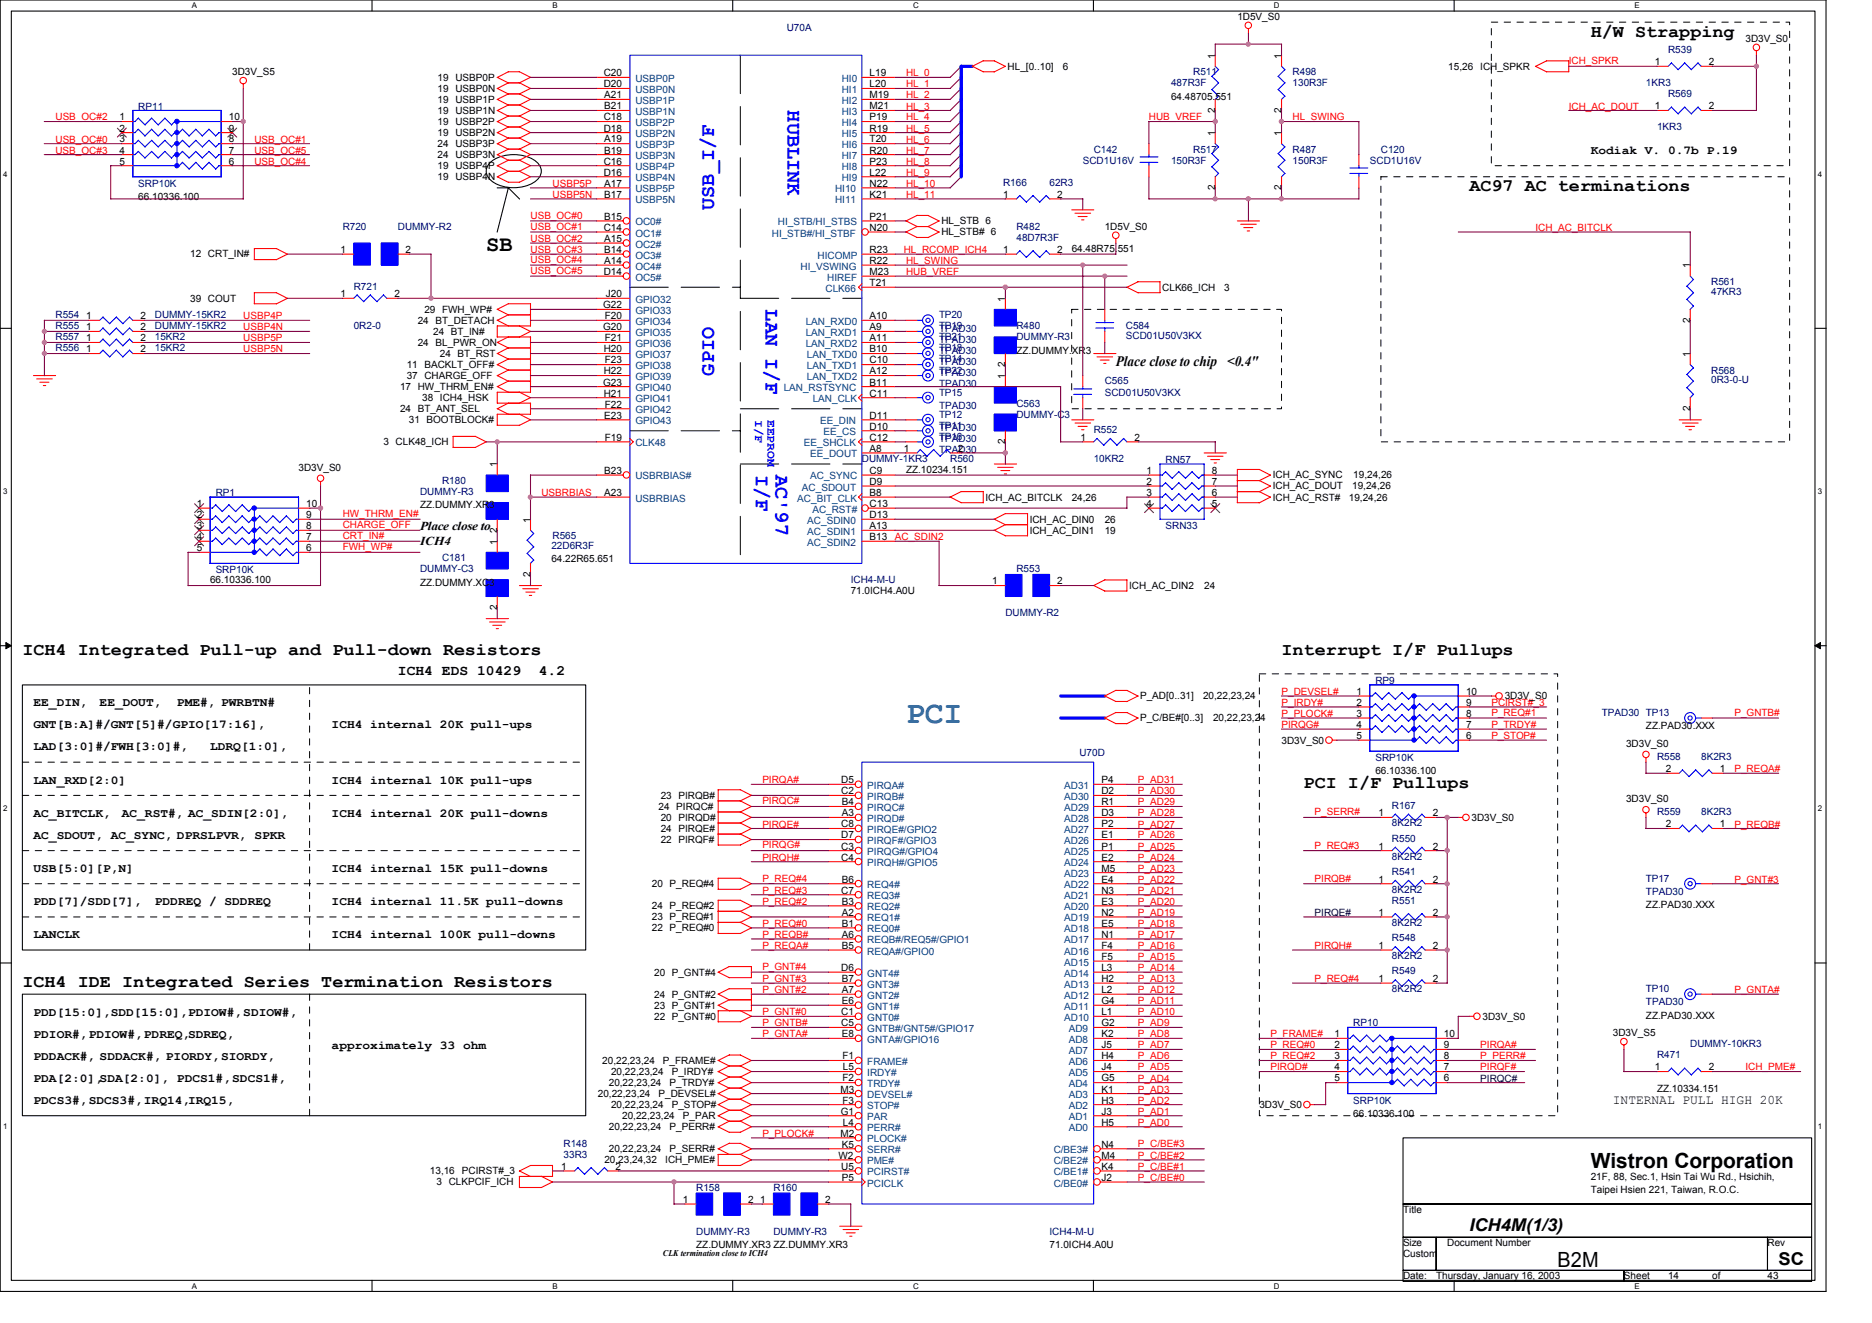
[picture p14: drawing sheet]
<svg xmlns="http://www.w3.org/2000/svg" width="297mm" height="210mm" viewBox="0 0 297 210" stroke-linecap="round" stroke-linejoin="round" font-family="sans-serif">
<defs><g id="words">
<text font-size="5.1" fill="#0080c0" x="143.8" y="114.7">PCI</text>
<text font-size="3.5" x="77.1" y="39.8">SB</text>
<g font-size="3.3" fill="#00f">
<text x="125" y="17.5" transform="rotate(90 125 17.5)">HUBLINK</text>
<text x="113.3" y="33.3" transform="rotate(-90 113.3 33.3)">USB_I/F</text>
<text x="121.5" y="49.1" transform="rotate(90 121.5 49.1)">LAN I/F</text>
<text x="113.3" y="59.6" transform="rotate(-90 113.3 59.6)">GPIO</text>
<text x="119.9" y="75.4" transform="rotate(90 119.9 75.4)">I/F</text>
<text x="123" y="75.4" transform="rotate(90 123 75.4)">AC'97</text>
</g>
<g font-size="3.3">
<text x="252.4" y="185.4">Wistron Corporation</text>
<text x="247.2" y="201">B2M</text>
</g>
<g font-size="2.8">
<text x="252.4" y="5.8">H/W Strapping</text>
<text x="233.1" y="30.4">AC97 AC terminations</text>
<text x="3.6" y="104">ICH4 Integrated Pull-up and Pull-down Resistors</text>
<text x="203.3" y="104">Interrupt I/F Pullups</text>
<text x="206.9" y="125">PCI I/F Pullups</text>
<text x="3.6" y="156.6">ICH4 IDE Integrated Series Termination Resistors</text>
<text x="233.1" y="195.3">ICH4M(1/3)</text>
<text x="282.2" y="200.6">SC</text>
</g>
<g font-size="2.3">
<text x="177.1" y="58.1">Place close to chip &lt;0.4&quot;</text>
<text x="63.1" y="107.1">ICH4 EDS 10429</text>
<text x="85.5" y="107.1">4.2</text>
</g>
<text font-size="2.1" x="255.9" y="175.2">INTERNAL PULL HIGH 20K</text>
<g font-size="1.9">
<text x="252.4" y="24.4">Kodiak V. 0.7b P.19</text>
<text x="66.7" y="84.1">Place close to</text>
<text x="66.7" y="86.5">ICH4</text>
<text x="5.3" y="112.1">EE_DIN,</text>
<text x="15.8" y="112.1">EE_DOUT,</text>
<text x="28.1" y="112.1">PME#, PWRBTN#</text>
<text x="5.3" y="115.5">GNT[B:A]#/GNT[5]#/GPIO[17:16],</text>
<text x="5.3" y="119.1">LAD[3:0]#/FWH[3:0]#,</text>
<text x="33.3" y="119.1">LDRQ[1:0],</text>
<text x="52.6" y="115.5">ICH4 internal 20K pull-ups</text>
<text x="5.3" y="124.3">LAN_RXD[2:0]</text>
<text x="52.6" y="124.3">ICH4 internal 10K pull-ups</text>
<text x="5.3" y="129.6">AC_BITCLK,</text>
<text x="19.3" y="129.6">AC_RST#, AC_SDIN[2:0],</text>
<text x="52.6" y="129.6">ICH4 internal 20K pull-downs</text>
<text x="5.3" y="133.1">AC_SDOUT, AC_SYNC, DPRSLPVR, SPKR</text>
<text x="5.3" y="143.6">PDD[7]/SDD[7],</text>
<text x="5.3" y="138.3">USB[5:0][P,N]</text>
<text x="24.6" y="143.6">PDDREQ / SDDREQ</text>
<text x="52.6" y="138.3">ICH4 internal 15K pull-downs</text>
<text x="52.6" y="143.6">ICH4 internal 11.5K pull-downs</text>
<text x="5.3" y="148.8">LANCLK</text>
<text x="52.6" y="148.8">ICH4 internal 100K pull-downs</text>
<text x="5.3" y="161.1">PDD[15:0],SDD[15:0],PDIOW#,SDIOW#,</text>
<text x="5.3" y="164.6">PDIOR#,PDIOW#,PDREQ,SDREQ,</text>
<text x="52.6" y="166.4">approximately 33 ohm</text>
<text x="5.3" y="171.6">PDA[2:0],SDA[2:0], PDCS1#,SDCS1#,</text>
<text x="5.3" y="168.1">PDDACK#, SDDACK#, PIORDY,SIORDY,</text>
<text x="5.3" y="175.1">PDCS3#,SDCS3#,IRQ14,IRQ15,</text>
</g>
<g font-size="1.9" fill="#00f">
<text x="119.8" y="66.6" transform="rotate(90 119.8 66.6)">I/F</text>
<text x="121.8" y="66.6" transform="rotate(90 121.8 66.6)">EEPROM</text>
</g>
<g font-size="1.6" fill="#000080">
<text x="124.8" y="4.9">U70A</text>
<text x="189.3" y="11.9">R511</text>
<text x="205.1" y="11.9">R498</text>
<text x="264.7" y="8.4">R539</text>
<text x="21.9" y="17.4">RP11</text>
<text x="185.8" y="13.7">487R3F</text>
<text x="205.1" y="13.7">130R3F</text>
<text x="261.2" y="13.7">1KR3</text>
<text x="264.7" y="15.5">R569</text>
<text x="262.9" y="20.7">1KR3</text>
<text x="21.9" y="29.6">SRP10K</text>
<text x="159.2" y="29.5">R166</text>
<text x="166.5" y="29.5">62R3</text>
<text x="171.8" y="26">SCD1U16V</text>
<text x="173.5" y="24.2">C142</text>
<text x="185.8" y="26">150R3F</text>
<text x="189.3" y="24.2">R517</text>
<text x="205.1" y="24.2">R487</text>
<text x="205.1" y="26">150R3F</text>
<text x="217.4" y="26">SCD1U16V</text>
<text x="219.1" y="24.2">C120</text>
<text x="54.4" y="36.5">R720</text>
<text x="63.1" y="36.5">DUMMY-R2</text>
<text x="161.3" y="36.5">R482</text>
<text x="161.3" y="38.2">48D7R3F</text>
<text x="56.1" y="45.9">R721</text>
<text x="271.5" y="45.2">R561</text>
<text x="271.5" y="46.8">47KR3</text>
<text x="8.8" y="50.5">R554</text>
<text x="8.8" y="52.2">R555</text>
<text x="8.8" y="54">R557</text>
<text x="24.6" y="50.5">DUMMY-15KR2</text>
<text x="24.6" y="52.2">DUMMY-15KR2</text>
<text x="24.6" y="54">15KR2</text>
<text x="56.1" y="52.2">0R2-0</text>
<text x="149" y="50.5">TP20</text>
<text x="149" y="52.6">TPAD30</text>
<text x="149" y="52.2">TP19</text>
<text x="149" y="54">TP21</text>
<text x="161.3" y="52.2">R480</text>
<text x="161.3" y="54">DUMMY-R3</text>
<text x="178.6" y="52.2">C584</text>
<text x="178.6" y="53.8">SCD01U50V3KX</text>
<text x="8.8" y="55.8">R556</text>
<text x="24.6" y="55.8">15KR2</text>
<text x="149" y="54.4">TPAD30</text>
<text x="149" y="56.1">TPAD30</text>
<text x="149" y="55.8">TP18</text>
<text x="149" y="57.8">TPAD30</text>
<text x="149" y="57.5">TP14</text>
<text x="149" y="59.6">TPAD30</text>
<text x="149" y="59.3">TP22</text>
<text x="271.5" y="59.3">R568</text>
<text x="149" y="61.4">TPAD30</text>
<text x="149" y="62.8">TP15</text>
<text x="149" y="64.9">TPAD30</text>
<text x="161.3" y="64.5">C563</text>
<text x="175.3" y="61">C565</text>
<text x="175.3" y="62.8">SCD01U50V3KX</text>
<text x="271.5" y="60.8">0R3-0-U</text>
<text x="149" y="66.3">TP12</text>
<text x="149" y="68.4">TPAD30</text>
<text x="149" y="68">TP11</text>
<text x="149" y="70.1">TPAD30</text>
<text x="149" y="69.8">TP16</text>
<text x="149" y="71.9">TPAD30</text>
<text x="161.3" y="66.3">DUMMY-C3</text>
<text x="173.5" y="68.7">R552</text>
<text x="70.1" y="76.8">R180</text>
<text x="136.8" y="73.3">DUMMY-1KR3</text>
<text x="150.8" y="73.3">R560</text>
<text x="173.5" y="73.3">10KR2</text>
<text x="185" y="73.4">RN57</text>
<text x="34.2" y="78.7">RP1</text>
<text x="66.7" y="78.5">DUMMY-R3</text>
<text x="185" y="84">SRN33</text>
<text x="70.1" y="89">C181</text>
<text x="87.5" y="87.1">22D6R3F</text>
<text x="87.7" y="85.6">R565</text>
<text x="34.2" y="91">SRP10K</text>
<text x="66.7" y="90.8">DUMMY-C3</text>
<text x="135" y="92.6">ICH4-M-U</text>
<text x="161.3" y="90.8">R553</text>
<text x="159.5" y="97.8">DUMMY-R2</text>
<text x="218.2" y="108.5">RP9</text>
<text x="254.2" y="113.6">TPAD30 TP13</text>
<text x="171.3" y="119.9">U70D</text>
<text x="218.2" y="120.8">SRP10K</text>
<text x="262.9" y="120.6">R558</text>
<text x="269.9" y="120.6">8K2R3</text>
<text x="220.9" y="128.3">R167</text>
<text x="220.9" y="131.1">8K2R2</text>
<text x="262.9" y="129.4">R559</text>
<text x="269.9" y="129.4">8K2R3</text>
<text x="220.9" y="133.6">R550</text>
<text x="220.9" y="136.4">8K2R2</text>
<text x="220.9" y="138.8">R541</text>
<text x="220.9" y="141.6">8K2R2</text>
<text x="220.9" y="143.4">R551</text>
<text x="261.2" y="139.9">TP17</text>
<text x="261.2" y="142">TPAD30</text>
<text x="220.9" y="149.4">R548</text>
<text x="220.9" y="146.9">8K2R2</text>
<text x="220.9" y="152.1">8K2R2</text>
<text x="220.9" y="154.6">R549</text>
<text x="220.9" y="157.4">8K2R2</text>
<text x="261.2" y="157.4">TP10</text>
<text x="261.2" y="159.5">TPAD30</text>
<text x="214.7" y="162.8">RP10</text>
<text x="262.9" y="167.9">R471</text>
<text x="268.2" y="166.2">DUMMY-10KR3</text>
<text x="214.7" y="175.1">SRP10K</text>
<text x="89.4" y="181.9">R148</text>
<text x="89.4" y="183.7">33R3</text>
<text x="110.5" y="189">R158</text>
<text x="122.7" y="189">R160</text>
<text x="110.5" y="196">DUMMY-R3</text>
<text x="122.7" y="196">DUMMY-R3</text>
<text x="166.5" y="196">ICH4-M-U</text>
</g>
<g font-size="1.6">
<text x="196.3" y="3.2">1D5V_S0</text>
<text x="36.8" y="11.9">3D3V_S5</text>
<text x="159.9" y="11.1">HL_[0..10]</text>
<text x="168.7" y="11.1">6</text>
<text x="192.8" y="9.3" transform="rotate(-90 192.8 9.3)">1</text>
<text x="203.3" y="9.3" transform="rotate(-90 203.3 9.3)">1</text>
<text x="229.8" y="11.1">15,26</text>
<text x="234.9" y="11.1">ICH_SPKR</text>
<text x="262.6" y="10.4">1</text>
<text x="271.2" y="10.4">2</text>
<text x="277" y="6.7">3D3V_S0</text>
<text x="69.4" y="12.8">19 USBP0P</text>
<text x="69.4" y="14.6">19 USBP0N</text>
<text x="69.4" y="16.3">19 USBP1P</text>
<text x="95.8" y="12.1">C20</text>
<text x="95.8" y="13.8">D20</text>
<text x="95.9" y="15.6">A21</text>
<text x="95.9" y="17.4">B21</text>
<text x="138" y="12.1">L19</text>
<text x="138" y="13.8">L20</text>
<text x="138" y="15.6">M19</text>
<text x="138" y="17.4">M21</text>
<text x="185.8" y="15.8">64.48705.551</text>
<text x="192.8" y="17.9" transform="rotate(-90 192.8 17.9)">2</text>
<text x="203.3" y="17.9" transform="rotate(-90 203.3 17.9)">2</text>
<text x="262.6" y="17.4">1</text>
<text x="271.2" y="17.4">2</text>
<text x="19" y="19.1">1</text>
<text x="19" y="20.9">2</text>
<text x="19" y="22.6">3</text>
<text x="36.3" y="22.6">8</text>
<text x="36.3" y="20.9">9</text>
<text x="36.3" y="19.1">10</text>
<text x="69.4" y="18.1">19 USBP1N</text>
<text x="69.4" y="21.6">19 USBP2N</text>
<text x="69.4" y="19.8">19 USBP2P</text>
<text x="69.4" y="23.3">24 USBP3P</text>
<text x="95.8" y="19.1">C18</text>
<text x="95.8" y="20.9">D18</text>
<text x="95.9" y="22.6">A19</text>
<text x="138" y="19.1">P19</text>
<text x="138" y="20.9">R19</text>
<text x="138" y="22.6">T20</text>
<text x="192.8" y="21.6" transform="rotate(-90 192.8 21.6)">1</text>
<text x="203.3" y="21.6" transform="rotate(-90 203.3 21.6)">1</text>
<text x="19" y="24.4">4</text>
<text x="19" y="26.1">5</text>
<text x="36.3" y="26.1">6</text>
<text x="36.3" y="24.4">7</text>
<text x="69.4" y="25.1">24 USBP3N</text>
<text x="69.4" y="26.8">19 USBP4P</text>
<text x="69.4" y="28.6">19 USBP4N</text>
<text x="95.8" y="26.1">C16</text>
<text x="95.8" y="27.9">D16</text>
<text x="95.9" y="24.4">B19</text>
<text x="95.9" y="29.6">A17</text>
<text x="138" y="29.6">N22</text>
<text x="138" y="24.4">R20</text>
<text x="138" y="26.1">P23</text>
<text x="138" y="27.9">L22</text>
<text x="21.9" y="31.7">66.10336.100</text>
<text x="95.9" y="31.4">B17</text>
<text x="95.9" y="34.9">B15</text>
<text x="138" y="31.4">K21</text>
<text x="138" y="34.9">P21</text>
<text x="149.4" y="35.6">HL_STB 6</text>
<text x="159.2" y="31.4">1</text>
<text x="167.8" y="31.4">2</text>
<text x="192.8" y="30.2" transform="rotate(-90 192.8 30.2)">2</text>
<text x="203.3" y="30.2" transform="rotate(-90 203.3 30.2)">2</text>
<text x="30.2" y="40.9">12 CRT_IN#</text>
<text x="54" y="40.1">1</text>
<text x="64.4" y="40.1">2</text>
<text x="95.8" y="36.6">C14</text>
<text x="95.9" y="38.4">A15</text>
<text x="95.9" y="40.1">B14</text>
<text x="95.9" y="41.9">A14</text>
<text x="138" y="41.9">R22</text>
<text x="138" y="40.1">R23</text>
<text x="138" y="36.6">N20</text>
<text x="149.4" y="37.4">HL_STB# 6</text>
<text x="159.2" y="40.1">1</text>
<text x="167.8" y="40.1">2</text>
<text x="170" y="40">64.48R75.551</text>
<text x="175.3" y="36.5">1D5V_S0</text>
<text x="30.2" y="47.9">39 COUT</text>
<text x="54" y="47.2">1</text>
<text x="62.6" y="47.2">2</text>
<text x="95.8" y="43.6">D14</text>
<text x="96.1" y="47.2">J20</text>
<text x="138" y="43.6">M23</text>
<text x="138" y="45.4">T21</text>
<text x="159.5" y="47.9" transform="rotate(-90 159.5 47.9)">1</text>
<text x="184.4" y="46.1">CLK66_ICH</text>
<text x="194.2" y="46.1">3</text>
<text x="268.2" y="42.6" transform="rotate(-90 268.2 42.6)">1</text>
<text x="13.7" y="50.7">1</text>
<text x="13.7" y="52.4">1</text>
<text x="22.3" y="50.7">2</text>
<text x="22.3" y="52.4">2</text>
<text x="66.3" y="51.4">24 BT_DETACH</text>
<text x="67.3" y="49.6">29 FWH_WP#</text>
<text x="68.7" y="53.1">24 BT_IN#</text>
<text x="95.7" y="48.9">G22</text>
<text x="95.7" y="52.4">G20</text>
<text x="96" y="50.7">F20</text>
<text x="138" y="50.7">A10</text>
<text x="138" y="52.4">A9</text>
<text x="268.2" y="51.2" transform="rotate(-90 268.2 51.2)">2</text>
<text x="13.7" y="54.2">1</text>
<text x="13.7" y="55.9">1</text>
<text x="22.3" y="54.2">2</text>
<text x="22.3" y="55.9">2</text>
<text x="64.5" y="58.4">11 BACKLT_OFF#</text>
<text x="66.3" y="54.9">24 BL_PWR_ON</text>
<text x="69.8" y="56.6">24 BT_RST</text>
<text x="95.8" y="55.9">H20</text>
<text x="95.8" y="59.4">H22</text>
<text x="96" y="54.2">F21</text>
<text x="96" y="57.7">F23</text>
<text x="138" y="55.9">B10</text>
<text x="138" y="57.7">C10</text>
<text x="138" y="59.4">A12</text>
<text x="138" y="54.2">A11</text>
<text x="159.5" y="58.2" transform="rotate(-90 159.5 58.2)">2</text>
<text x="161.3" y="56.1">ZZ.DUMMY.XR3</text>
<text x="268.2" y="56.6" transform="rotate(-90 268.2 56.6)">1</text>
<text x="63.5" y="61.9">17 HW_THRM_EN#</text>
<text x="63.5" y="65.4">24 BT_ANT_SEL</text>
<text x="64.5" y="60.1">37 CHARGE_OFF</text>
<text x="67" y="63.6">38 ICH4_HSK</text>
<text x="95.7" y="61.2">G23</text>
<text x="95.8" y="62.9">H21</text>
<text x="96" y="64.7">F22</text>
<text x="138" y="62.9">C11</text>
<text x="138" y="61.2">B11</text>
<text x="159.5" y="60.1" transform="rotate(-90 159.5 60.1)">1</text>
<text x="268.2" y="65.2" transform="rotate(-90 268.2 65.2)">2</text>
<text x="60.9" y="70.7">3 CLK48_ICH</text>
<text x="64.9" y="67.1">31 BOOTBLOCK#</text>
<text x="95.9" y="66.4">E23</text>
<text x="96" y="69.9">F19</text>
<text x="138" y="69.9">C12</text>
<text x="138" y="71.7">A8</text>
<text x="138" y="66.4">D11</text>
<text x="138" y="68.2">D10</text>
<text x="143.4" y="71.7">1</text>
<text x="152" y="71.7">2</text>
<text x="159.5" y="70.5" transform="rotate(-90 159.5 70.5)">2</text>
<text x="171.4" y="69.9">1</text>
<text x="180" y="69.9">2</text>
<text x="47.4" y="74.7">3D3V_S0</text>
<text x="78.9" y="74.1" transform="rotate(-90 78.9 74.1)">1</text>
<text x="95.9" y="75.2">B23</text>
<text x="138" y="75.2">C9</text>
<text x="138" y="76.9">D9</text>
<text x="143.8" y="75">ZZ.10234.151</text>
<text x="181.9" y="75.2">1</text>
<text x="181.9" y="76.9">2</text>
<text x="192.3" y="76.9">7</text>
<text x="192.3" y="75.2">8</text>
<text x="201.9" y="75.9">ICH_AC_SYNC</text>
<text x="201.9" y="77.7">ICH_AC_DOUT</text>
<text x="214.6" y="77.7">19,24,26</text>
<text x="214.7" y="75.9">19,24,26</text>
<text x="31.2" y="80.5">1</text>
<text x="31.2" y="82.2">2</text>
<text x="31.2" y="83.9">3</text>
<text x="48.6" y="83.9">8</text>
<text x="48.6" y="82.2">9</text>
<text x="48.6" y="80.5">10</text>
<text x="66.7" y="80.6">ZZ.DUMMY.XR3</text>
<text x="84.2" y="82.9" transform="rotate(-90 84.2 82.9)">1</text>
<text x="95.9" y="78.7">A23</text>
<text x="138" y="82.2">D13</text>
<text x="138" y="83.9">A13</text>
<text x="138" y="80.5">C13</text>
<text x="138" y="78.7">B8</text>
<text x="156.4" y="79.4">ICH_AC_BITCLK</text>
<text x="163.4" y="82.9">ICH_AC_DIN0</text>
<text x="170" y="79.4">24,26</text>
<text x="175.3" y="82.9">26</text>
<text x="181.9" y="78.7">3</text>
<text x="181.9" y="80.5">4</text>
<text x="192.3" y="80.5">5</text>
<text x="192.3" y="78.7">6</text>
<text x="201.9" y="79.4">ICH_AC_RST#</text>
<text x="214" y="79.4">19,24,26</text>
<text x="31.2" y="85.7">4</text>
<text x="31.2" y="87.5">5</text>
<text x="48.6" y="87.5">6</text>
<text x="48.6" y="85.7">7</text>
<text x="78.9" y="86.4" transform="rotate(-90 78.9 86.4)">1</text>
<text x="78.9" y="84.5" transform="rotate(-90 78.9 84.5)">2</text>
<text x="87.5" y="89.2">64.22R65.651</text>
<text x="138" y="85.7">B13</text>
<text x="163.4" y="84.7">ICH_AC_DIN1</text>
<text x="175.3" y="84.7">19</text>
<text x="33.3" y="92.6">66.10336.100</text>
<text x="66.7" y="92.9">ZZ.DUMMY.XC3</text>
<text x="84.2" y="91.5" transform="rotate(-90 84.2 91.5)">2</text>
<text x="135" y="94.3">71.0ICH4.A0U</text>
<text x="157.4" y="92.7">1</text>
<text x="167.8" y="92.7">2</text>
<text x="179.2" y="93.4">ICH_AC_DIN2</text>
<text x="191.1" y="93.4">24</text>
<text x="78.9" y="96.8" transform="rotate(-90 78.9 96.8)">2</text>
<text x="180.9" y="111">P_AD[0..31]</text>
<text x="190.9" y="111">20,22,23,24</text>
<text x="215.2" y="110.2">1</text>
<text x="215.2" y="112">2</text>
<text x="215.2" y="113.7">3</text>
<text x="232.6" y="113.7">8</text>
<text x="232.6" y="112">9</text>
<text x="232.6" y="110.2">10</text>
<text x="238.8" y="111">3D3V_S0</text>
<text x="180.9" y="114.5">P_C/BE#[0..3]</text>
<text x="192.5" y="114.5">20,22,23,24</text>
<text x="203.3" y="118">3D3V_S0</text>
<text x="215.2" y="115.5">4</text>
<text x="215.2" y="117.3">5</text>
<text x="232.6" y="117.3">6</text>
<text x="232.6" y="115.5">7</text>
<text x="258" y="118.5">3D3V_S0</text>
<text x="261.2" y="115.7">ZZ.PAD30.XXX</text>
<text x="133.5" y="124.3">D5</text>
<text x="174.8" y="124.3">P4</text>
<text x="218.2" y="122.9">66.10336.100</text>
<text x="264.3" y="122.5">2</text>
<text x="272.9" y="122.5">1</text>
<text x="104.5" y="128.5">24 PIRQC#</text>
<text x="104.9" y="126.7">23 PIRQB#</text>
<text x="104.9" y="130.2">20 PIRQD#</text>
<text x="104.9" y="132">24 PIRQE#</text>
<text x="133.5" y="126">C2</text>
<text x="133.5" y="131.3">C8</text>
<text x="133.6" y="127.8">B4</text>
<text x="133.6" y="129.5">A3</text>
<text x="174.8" y="126">D2</text>
<text x="174.8" y="127.8">R1</text>
<text x="174.8" y="129.5">D3</text>
<text x="174.8" y="131.3">P2</text>
<text x="218.8" y="129.5">1</text>
<text x="227.3" y="129.5">2</text>
<text x="233.5" y="130.2">3D3V_S0</text>
<text x="258" y="127.3">3D3V_S0</text>
<text x="264.3" y="131.3">2</text>
<text x="272.9" y="131.3">1</text>
<text x="104.9" y="133.8">22 PIRQF#</text>
<text x="133.5" y="133">D7</text>
<text x="133.5" y="134.8">C3</text>
<text x="133.5" y="136.5">C4</text>
<text x="174.8" y="133">E1</text>
<text x="174.8" y="134.8">P1</text>
<text x="174.8" y="136.5">E2</text>
<text x="218.8" y="134.8">1</text>
<text x="227.3" y="134.8">2</text>
<text x="103.4" y="140.8">20 P_REQ#4</text>
<text x="133.5" y="141.8">C7</text>
<text x="133.6" y="140">B6</text>
<text x="133.6" y="143.6">B3</text>
<text x="174.8" y="138.3">M5</text>
<text x="174.8" y="140">E4</text>
<text x="174.8" y="141.8">N3</text>
<text x="174.8" y="143.6">E3</text>
<text x="218.8" y="140">1</text>
<text x="227.3" y="140">2</text>
<text x="103.4" y="146">23 P_REQ#1</text>
<text x="103.4" y="147.8">22 P_REQ#0</text>
<text x="103.4" y="144.3">24 P_REQ#2</text>
<text x="133.6" y="145.3">A2</text>
<text x="133.6" y="147">B1</text>
<text x="133.6" y="148.8">A6</text>
<text x="174.8" y="145.3">N2</text>
<text x="174.8" y="147">E5</text>
<text x="174.8" y="148.8">N1</text>
<text x="218.8" y="145.3">1</text>
<text x="227.3" y="145.3">2</text>
<text x="261.2" y="144.1">ZZ.PAD30.XXX</text>
<text x="103.8" y="154.8">20 P_GNT#4</text>
<text x="133.5" y="154.1">D6</text>
<text x="133.6" y="150.6">B5</text>
<text x="133.6" y="155.8">B7</text>
<text x="174.8" y="150.6">F4</text>
<text x="174.8" y="152.3">F5</text>
<text x="174.8" y="154.1">L3</text>
<text x="174.8" y="155.8">H2</text>
<text x="218.8" y="150.6">1</text>
<text x="218.8" y="155.8">1</text>
<text x="227.3" y="150.6">2</text>
<text x="227.3" y="155.8">2</text>
<text x="103.8" y="160">23 P_GNT#1</text>
<text x="103.8" y="161.8">22 P_GNT#0</text>
<text x="103.8" y="158.3">24 P_GNT#2</text>
<text x="133.5" y="161.1">C1</text>
<text x="133.6" y="157.6">A7</text>
<text x="133.6" y="159.3">E6</text>
<text x="174.8" y="157.6">L2</text>
<text x="174.8" y="159.3">G4</text>
<text x="174.8" y="161.1">L1</text>
<text x="235.2" y="161.8">3D3V_S0</text>
<text x="261.2" y="161.6">ZZ.PAD30.XXX</text>
<text x="133.5" y="162.8">C5</text>
<text x="133.6" y="164.6">E8</text>
<text x="174.8" y="162.8">G2</text>
<text x="174.8" y="164.6">K2</text>
<text x="174.8" y="166.3">J5</text>
<text x="211.7" y="164.6">1</text>
<text x="211.7" y="166.3">2</text>
<text x="229.1" y="166.3">9</text>
<text x="229.1" y="164.6">10</text>
<text x="255.9" y="164.4">3D3V_S5</text>
<text x="95.6" y="168.8">20,22,23,24</text>
<text x="96.6" y="172.3">20,22,23,24</text>
<text x="97" y="170.5">20,22,23,24</text>
<text x="105.2" y="168.8">P_FRAME#</text>
<text x="106.3" y="172.3">P_TRDY#</text>
<text x="106.6" y="170.5">P_IRDY#</text>
<text x="133.3" y="173.3">M3</text>
<text x="133.7" y="168.1">F1</text>
<text x="133.7" y="171.6">F2</text>
<text x="133.7" y="169.8">L5</text>
<text x="174.8" y="168.1">H4</text>
<text x="174.8" y="169.8">J4</text>
<text x="174.8" y="171.6">G5</text>
<text x="174.8" y="173.3">K1</text>
<text x="211.7" y="168.1">3</text>
<text x="211.7" y="169.8">4</text>
<text x="211.7" y="171.6">5</text>
<text x="229.1" y="171.6">6</text>
<text x="229.1" y="169.8">7</text>
<text x="229.1" y="168.1">8</text>
<text x="262.6" y="169.8">1</text>
<text x="262.9" y="173.2">ZZ.10334.151</text>
<text x="271.2" y="169.8">2</text>
<text x="94.9" y="174.1">20,22,23,24</text>
<text x="96.6" y="179.3">20,22,23,24</text>
<text x="97" y="175.8">20,22,23,24</text>
<text x="98.7" y="177.6">20,22,23,24</text>
<text x="104.5" y="174.1">P_DEVSEL#</text>
<text x="106.3" y="179.3">P_PERR#</text>
<text x="106.6" y="175.8">P_STOP#</text>
<text x="108.3" y="177.6">P_PAR</text>
<text x="133.4" y="176.8">G1</text>
<text x="133.7" y="175.1">F3</text>
<text x="133.7" y="178.6">L4</text>
<text x="174.8" y="175.1">H3</text>
<text x="174.8" y="176.8">J3</text>
<text x="174.8" y="178.6">H5</text>
<text x="199.8" y="175.8">3D3V_S0</text>
<text x="214.7" y="177.2">66.10336.100</text>
<text x="89.1" y="185.6">1</text>
<text x="95.9" y="184.6">20,23,24,32</text>
<text x="96.6" y="182.8">20,22,23,24</text>
<text x="97.7" y="185.6">2</text>
<text x="105.6" y="184.6">ICH_PME#</text>
<text x="106.3" y="182.8">P_SERR#</text>
<text x="133.1" y="183.9">W2</text>
<text x="133.3" y="180.3">M2</text>
<text x="133.5" y="185.6">U5</text>
<text x="133.6" y="182.1">K5</text>
<text x="174.8" y="182.1">N4</text>
<text x="174.8" y="183.9">M4</text>
<text x="174.8" y="185.6">K4</text>
<text x="68.2" y="186.3">13,16</text>
<text x="69.3" y="188.1">3 CLKPCIF_ICH</text>
<text x="73.3" y="186.3">PCIRST#_3</text>
<text x="108.3" y="190.9">1</text>
<text x="118.7" y="190.9">2</text>
<text x="120.6" y="190.9">1</text>
<text x="131" y="190.9">2</text>
<text x="133.6" y="187.4">P5</text>
<text x="174.8" y="187.4">J2</text>
<text x="252.4" y="187.2">21F, 88, Sec.1, Hsin Tai Wu Rd., Hsichih,</text>
<text x="252.4" y="189.3">Taipei Hsien 221, Taiwan, R.O.C.</text>
<text x="222.6" y="192.4">Title</text>
<text x="222.6" y="197.7">Size</text>
<text x="229.6" y="197.7">Document Number</text>
<text x="280.5" y="197.7">Rev</text>
<text x="110.5" y="198.1">ZZ.DUMMY.XR3 ZZ.DUMMY.XR3</text>
<text x="166.5" y="198.1">71.0ICH4.A0U</text>
<text x="222.6" y="199.5">Custom</text>
<text x="222.6" y="203">Date:</text>
<text x="227.9" y="203">Thursday, January 16, 2003</text>
<text x="257.7" y="203">Sheet</text>
<text x="264.7" y="203">14</text>
<text x="271.7" y="203">of</text>
<text x="280.5" y="203">43</text>
</g>
<g font-size="1.6" fill="#f00">
<text x="248.9" y="10.2">ICH_SPKR</text>
<text x="143.8" y="13.9">HL_1</text>
<text x="143.8" y="15.6">HL_2</text>
<text x="143.8" y="12.1">HL_0</text>
<text x="143.8" y="17.4">HL_3</text>
<text x="248.9" y="17.4">ICH_AC_DOUT</text>
<text x="8.8" y="22.6">USB_OC#0</text>
<text x="8.8" y="19.1">USB_OC#2</text>
<text x="40.4" y="22.6">USB_OC#1</text>
<text x="143.8" y="20.9">HL_5</text>
<text x="143.8" y="19.1">HL_4</text>
<text x="143.8" y="22.6">HL_6</text>
<text x="182.3" y="19.1">HUB_VREF</text>
<text x="205.1" y="19.1">HL_SWING</text>
<text x="8.8" y="24.4">USB_OC#3</text>
<text x="40.4" y="26.1">USB_OC#4</text>
<text x="40.4" y="24.4">USB_OC#5</text>
<text x="87.7" y="29.6">USBP5P</text>
<text x="143.8" y="26.1">HL_8</text>
<text x="143.8" y="24.4">HL_7</text>
<text x="143.8" y="29.6">HL_10</text>
<text x="143.8" y="27.9">HL_9</text>
<text x="84.2" y="34.7">USB_OC#0</text>
<text x="87.7" y="31.4">USBP5N</text>
<text x="143.8" y="31.4">HL_11</text>
<text x="84.2" y="38.4">USB_OC#2</text>
<text x="84.2" y="41.7">USB_OC#4</text>
<text x="84.2" y="40.2">USB_OC#3</text>
<text x="84.2" y="36.5">USB_OC#1</text>
<text x="143.4" y="40.2">HL_RCOMP_ICH4</text>
<text x="143.8" y="41.9">HL_SWING</text>
<text x="243.6" y="36.6">ICH_AC_BITCLK</text>
<text x="84.2" y="43.5">USB_OC#5</text>
<text x="143.8" y="43.7">HUB_VREF</text>
<text x="38.6" y="52.4">USBP4N</text>
<text x="38.6" y="50.7">USBP4P</text>
<text x="38.6" y="54.2">USBP5P</text>
<text x="38.6" y="55.9">USBP5N</text>
<text x="54.4" y="83.8">CHARGE_OFF</text>
<text x="54.4" y="82">HW_THRM_EN#</text>
<text x="85.9" y="78.7">USBRBIAS</text>
<text x="54.4" y="85.6">CRT_IN#</text>
<text x="54.4" y="87.3">FWH_WP#</text>
<text x="142" y="85.7">AC_SDIN2</text>
<text x="203.3" y="113.8">P_PLOCK#</text>
<text x="203.3" y="112">P_IRDY#</text>
<text x="203.3" y="110.3">P_DEVSEL#</text>
<text x="236.6" y="113.6">P_REQ#1</text>
<text x="236.6" y="112">PCIRST#_3</text>
<text x="275.2" y="113.6">P_GNTB#</text>
<text x="203.3" y="115.5">PIRQG#</text>
<text x="236.6" y="117.3">P_STOP#</text>
<text x="236.6" y="115.5">P_TRDY#</text>
<text x="121" y="124.3">PIRQA#</text>
<text x="180.6" y="124.3">P_AD31</text>
<text x="275.2" y="122.5">P_REQA#</text>
<text x="121" y="127.6">PIRQC#</text>
<text x="121" y="131.3">PIRQE#</text>
<text x="180.6" y="127.8">P_AD29</text>
<text x="180.6" y="126">P_AD30</text>
<text x="180.6" y="131.3">P_AD27</text>
<text x="180.6" y="129.5">P_AD28</text>
<text x="208.6" y="129.4">P_SERR#</text>
<text x="275.2" y="131.3">P_REQB#</text>
<text x="121" y="136.5">PIRQH#</text>
<text x="121" y="134.6">PIRQG#</text>
<text x="180.6" y="133">P_AD26</text>
<text x="180.6" y="136.5">P_AD24</text>
<text x="180.6" y="134.8">P_AD25</text>
<text x="208.6" y="134.6">P_REQ#3</text>
<text x="121" y="141.8">P_REQ#3</text>
<text x="121" y="143.6">P_REQ#2</text>
<text x="121" y="139.9">P_REQ#4</text>
<text x="180.6" y="143.6">P_AD20</text>
<text x="180.6" y="141.8">P_AD21</text>
<text x="180.6" y="140.1">P_AD22</text>
<text x="180.6" y="138.3">P_AD23</text>
<text x="208.6" y="139.9">PIRQB#</text>
<text x="275.2" y="140.1">P_GNT#3</text>
<text x="121" y="147.1">P_REQ#0</text>
<text x="121" y="148.8">P_REQB#</text>
<text x="180.6" y="145.3">P_AD19</text>
<text x="180.6" y="148.8">P_AD17</text>
<text x="180.6" y="147.1">P_AD18</text>
<text x="121" y="153.9">P_GNT#4</text>
<text x="121" y="155.8">P_GNT#3</text>
<text x="121" y="150.6">P_REQA#</text>
<text x="180.6" y="155.8">P_AD13</text>
<text x="180.6" y="152.3">P_AD15</text>
<text x="180.6" y="150.6">P_AD16</text>
<text x="180.6" y="154.1">P_AD14</text>
<text x="208.6" y="155.8">P_REQ#4</text>
<text x="208.6" y="150.6">PIRQH#</text>
<text x="121" y="157.6">P_GNT#2</text>
<text x="121" y="161.1">P_GNT#0</text>
<text x="180.6" y="161.1">P_AD10</text>
<text x="180.6" y="159.3">P_AD11</text>
<text x="180.6" y="157.6">P_AD12</text>
<text x="275.2" y="157.6">P_GNTA#</text>
<text x="121" y="162.8">P_GNTB#</text>
<text x="121" y="164.6">P_GNTA#</text>
<text x="180.6" y="166.3">P_AD7</text>
<text x="180.6" y="164.6">P_AD8</text>
<text x="180.6" y="162.8">P_AD9</text>
<text x="201.6" y="164.6">P_FRAME#</text>
<text x="201.6" y="166.3">P_REQ#0</text>
<text x="234.9" y="166.3">PIRQA#</text>
<text x="180.6" y="168.1">P_AD6</text>
<text x="180.6" y="173.4">P_AD3</text>
<text x="180.6" y="171.6">P_AD4</text>
<text x="180.6" y="169.8">P_AD5</text>
<text x="201.6" y="169.8">PIRQD#</text>
<text x="201.6" y="168.1">P_REQ#2</text>
<text x="234.9" y="169.8">PIRQF#</text>
<text x="234.9" y="168.1">P_PERR#</text>
<text x="277" y="169.8">ICH_PME#</text>
<text x="180.6" y="176.8">P_AD1</text>
<text x="180.6" y="175.1">P_AD2</text>
<text x="180.6" y="178.6">P_AD0</text>
<text x="121" y="180.4">P_PLOCK#</text>
<text x="180.6" y="185.6">P_C/BE#1</text>
<text x="180.6" y="183.9">P_C/BE#2</text>
<text x="180.6" y="181.9">P_C/BE#3</text>
<text x="180.6" y="187.4">P_C/BE#0</text>
</g>
<g font-size="1.6" fill="#004080">
<text x="100.8" y="13">USBP0P</text>
<text x="100.8" y="14.7">USBP0N</text>
<text x="100.8" y="16.5">USBP1P</text>
<text x="133.6" y="13">HI0</text>
<text x="133.6" y="14.7">HI1</text>
<text x="133.6" y="16.5">HI2</text>
<text x="100.8" y="20">USBP2P</text>
<text x="100.8" y="21.8">USBP2N</text>
<text x="100.8" y="23.5">USBP3P</text>
<text x="100.8" y="18.2">USBP1N</text>
<text x="133.6" y="18.2">HI3</text>
<text x="133.6" y="20">HI4</text>
<text x="133.6" y="21.8">HI5</text>
<text x="133.6" y="23.5">HI6</text>
<text x="100.8" y="25.3">USBP3N</text>
<text x="100.8" y="27">USBP4P</text>
<text x="100.8" y="28.8">USBP4N</text>
<text x="133.6" y="25.3">HI7</text>
<text x="133.6" y="27">HI8</text>
<text x="133.6" y="28.8">HI9</text>
<text x="100.8" y="30.5">USBP5P</text>
<text x="100.8" y="32.3">USBP5N</text>
<text x="100.8" y="35.8">OC0#</text>
<text x="123.4" y="35.8">HI_STB/HI_STBS</text>
<text x="132.5" y="30.5">HI10</text>
<text x="132.5" y="32.3">HI11</text>
<text x="100.8" y="37.5">OC1#</text>
<text x="100.8" y="39.3">OC2#</text>
<text x="100.8" y="41">OC3#</text>
<text x="122.5" y="37.5">HI_STB#/HI_STBF</text>
<text x="129.7" y="41">HICOMP</text>
<text x="100.8" y="42.8">OC4#</text>
<text x="100.8" y="44.5">OC5#</text>
<text x="127" y="42.8">HI_VSWING</text>
<text x="131" y="46.3">CLK66</text>
<text x="131.3" y="44.5">HIREF</text>
<text x="100.8" y="48">GPIO32</text>
<text x="100.8" y="49.8">GPIO33</text>
<text x="100.8" y="51.5">GPIO34</text>
<text x="100.8" y="53.3">GPIO35</text>
<text x="127.8" y="51.5">LAN_RXD0</text>
<text x="127.8" y="53.3">LAN_RXD1</text>
<text x="100.8" y="55.1">GPIO36</text>
<text x="100.8" y="56.8">GPIO37</text>
<text x="100.8" y="58.5">GPIO38</text>
<text x="127.8" y="55.1">LAN_RXD2</text>
<text x="128" y="56.8">LAN_TXD0</text>
<text x="128" y="58.5">LAN_TXD1</text>
<text x="100.8" y="60.3">GPIO39</text>
<text x="100.8" y="62.1">GPIO40</text>
<text x="100.8" y="63.8">GPIO41</text>
<text x="100.8" y="65.6">GPIO42</text>
<text x="124.4" y="62.1">LAN_RSTSYNC</text>
<text x="128" y="60.3">LAN_TXD2</text>
<text x="129" y="63.8">LAN_CLK</text>
<text x="100.8" y="67.3">GPIO43</text>
<text x="100.8" y="70.8">CLK48</text>
<text x="127.6" y="70.8">EE_SHCLK</text>
<text x="130.1" y="67.3">EE_DIN</text>
<text x="130.7" y="69.1">EE_CS</text>
<text x="100.8" y="76.1">USBRBIAS#</text>
<text x="127.3" y="77.8">AC_SDOUT</text>
<text x="128.6" y="72.6">EE_DOUT</text>
<text x="128.6" y="76.1">AC_SYNC</text>
<text x="100.8" y="79.6">USBRBIAS</text>
<text x="126.5" y="79.6">AC_BIT_CLK</text>
<text x="128.1" y="83.1">AC_SDIN0</text>
<text x="128.9" y="81.3">AC_RST#</text>
<text x="128.1" y="86.6">AC_SDIN2</text>
<text x="128.1" y="84.8">AC_SDIN1</text>
<text x="137.6" y="125.2">PIRQA#</text>
<text x="168.9" y="125.2">AD31</text>
<text x="137.6" y="126.9">PIRQB#</text>
<text x="137.6" y="128.7">PIRQC#</text>
<text x="137.6" y="130.4">PIRQD#</text>
<text x="168.9" y="126.9">AD30</text>
<text x="168.9" y="128.7">AD29</text>
<text x="168.9" y="130.4">AD28</text>
<text x="137.6" y="132.2">PIRQE#/GPIO2</text>
<text x="137.6" y="133.9">PIRQF#/GPIO3</text>
<text x="137.6" y="135.7">PIRQG#/GPIO4</text>
<text x="137.6" y="137.4">PIRQH#/GPIO5</text>
<text x="168.9" y="132.2">AD27</text>
<text x="168.9" y="133.9">AD26</text>
<text x="168.9" y="135.7">AD25</text>
<text x="168.9" y="137.4">AD24</text>
<text x="137.6" y="140.9">REQ4#</text>
<text x="137.6" y="142.7">REQ3#</text>
<text x="168.9" y="139.2">AD23</text>
<text x="168.9" y="140.9">AD22</text>
<text x="168.9" y="142.7">AD21</text>
<text x="137.6" y="144.4">REQ2#</text>
<text x="137.6" y="146.2">REQ1#</text>
<text x="137.6" y="147.9">REQ0#</text>
<text x="137.6" y="149.7">REQB#/REQ5#/GPIO1</text>
<text x="168.9" y="144.4">AD20</text>
<text x="168.9" y="146.2">AD19</text>
<text x="168.9" y="147.9">AD18</text>
<text x="168.9" y="149.7">AD17</text>
<text x="137.6" y="151.4">REQA#/GPIO0</text>
<text x="137.6" y="154.9">GNT4#</text>
<text x="168.9" y="151.4">AD16</text>
<text x="168.9" y="153.2">AD15</text>
<text x="168.9" y="154.9">AD14</text>
<text x="137.6" y="156.7">GNT3#</text>
<text x="137.6" y="158.5">GNT2#</text>
<text x="137.6" y="160.2">GNT1#</text>
<text x="137.6" y="162">GNT0#</text>
<text x="168.9" y="156.7">AD13</text>
<text x="168.9" y="158.5">AD12</text>
<text x="168.9" y="160.2">AD11</text>
<text x="168.9" y="162">AD10</text>
<text x="137.6" y="163.7">GNTB#/GNT5#/GPIO17</text>
<text x="137.6" y="165.5">GNTA#/GPIO16</text>
<text x="169.6" y="163.7">AD9</text>
<text x="169.6" y="165.5">AD8</text>
<text x="169.6" y="167.2">AD7</text>
<text x="137.6" y="169">FRAME#</text>
<text x="137.6" y="170.7">IRDY#</text>
<text x="137.6" y="172.5">TRDY#</text>
<text x="169.6" y="169">AD6</text>
<text x="169.6" y="170.7">AD5</text>
<text x="169.6" y="172.5">AD4</text>
<text x="137.6" y="174.2">DEVSEL#</text>
<text x="137.6" y="176">STOP#</text>
<text x="137.6" y="177.7">PAR</text>
<text x="137.6" y="179.5">PERR#</text>
<text x="169.6" y="174.2">AD3</text>
<text x="169.6" y="176">AD2</text>
<text x="169.6" y="177.7">AD1</text>
<text x="169.6" y="179.5">AD0</text>
<text x="137.6" y="181.2">PLOCK#</text>
<text x="137.6" y="183">SERR#</text>
<text x="137.6" y="184.7">PME#</text>
<text x="167.2" y="183">C/BE3#</text>
<text x="167.2" y="184.7">C/BE2#</text>
<text x="137.6" y="186.5">PCIRST#</text>
<text x="137.6" y="188.3">PCICLK</text>
<text x="167.2" y="186.5">C/BE1#</text>
<text x="167.2" y="188.3">C/BE0#</text>
</g>
<g font-size="1.6" fill="#000040">
<text x="208.6" y="145.3">PIRQE#</text>
<text x="234.9" y="171.6">PIRQC#</text>
</g>
<text font-size="1.4" x="105.2" y="199.3">CLK termination close to ICH4</text>
<g font-size="1.3">
<text x="30.4" y="1.3">A</text>
<text x="87.6" y="1.3">B</text>
<text x="144.9" y="1.3">C</text>
<text x="202.1" y="1.3">D</text>
<text x="259.4" y="1.3">E</text>
<text x=".5" y="28">4</text>
<text x="288.4" y="28">4</text>
<text x=".5" y="78.4">3</text>
<text x="288.4" y="78.4">3</text>
<text x=".5" y="128.7">2</text>
<text x="288.4" y="128.7">2</text>
<text x=".5" y="179.1">1</text>
<text x="288.4" y="179.1">1</text>
<text x="30.4" y="204.4">A</text>
<text x="87.6" y="204.4">B</text>
<text x="144.9" y="204.4">C</text>
<text x="202.1" y="204.4">D</text>
<text x="259.4" y="204.4">E</text>
</g>
</g></defs>
<path d="M0 0h289.7v204.9h-289.7zM1.8 1.8h286.2v201.3h-286.2z" fill="none" stroke="#000" stroke-width=".17"/>
<g fill="#fff">
<path d="M30.4 .2h.8v1.4h-.8z"/>
<path d="M30.4 203.3h.8v1.4h-.8z"/>
</g>
<path d="M59 0v1.8M59 203.1v1.8" fill="none" stroke="#000" stroke-width=".17"/>
<g fill="#fff">
<path d="M87.6 .2h.9v1.4h-.9z"/>
<path d="M87.6 203.3h.9v1.4h-.9z"/>
</g>
<path d="M116.3 0v1.8M116.3 203.1v1.8" fill="none" stroke="#000" stroke-width=".17"/>
<g fill="#fff">
<path d="M144.9 .2h.9v1.4h-.9z"/>
<path d="M144.9 203.3h.9v1.4h-.9z"/>
</g>
<path d="M173.5 0v1.8M173.5 203.1v1.8" fill="none" stroke="#000" stroke-width=".17"/>
<g fill="#fff">
<path d="M202.1 .2h.9v1.4h-.9z"/>
<path d="M202.1 203.3h.9v1.4h-.9z"/>
</g>
<path d="M230.7 0v1.8M230.7 203.1v1.8" fill="none" stroke="#000" stroke-width=".17"/>
<g fill="#fff">
<path d="M259.4 .2h.8v1.4h-.8z"/>
<path d="M259.4 203.3h.8v1.4h-.8z"/>
<path d="M.5 26.9h.7v1.4h-.7z"/>
<path d="M288.4 26.9h.7v1.4h-.7z"/>
<path d="M.5 77.3h.7v1.4h-.7z"/>
<path d="M288.4 77.3h.7v1.4h-.7z"/>
</g>
<path d="M0 52.1h1.8M288 52.1h1.7" fill="none" stroke="#000" stroke-width=".17"/>
<g fill="#fff">
<path d="M.5 127.6h.7v1.4h-.7z"/>
<path d="M288.4 127.6h.7v1.4h-.7z"/>
</g>
<path d="M0 102.4h1.8M288 102.4h1.7" fill="none" stroke="#000" stroke-width=".17"/>
<path d="M.9 101.9l.9 .5-.9 .5zM288 102.4l.9-.5v1z" fill="#000" stroke="#000" stroke-width=".16"/>
<g fill="#fff">
<path d="M.5 177.9h.7v1.4h-.7z"/>
<path d="M288.4 177.9h.7v1.4h-.7z"/>
</g>
<g fill="none" stroke="#000" stroke-width=".17">
<path d="M77.9 25.7a6.3 6.3 0 0 1 7.2 0 1.81 1.81 0 0 1 0 2.9 6.2 6.2 0 0 1-7.2 0 1.82 1.82 0 0 1 0-2.9zM78.9 29.8h1.8M80.7 29.8l-1.8 7M80.7 29.8l1.7 1.8M3.6 108.7h89.3v42h-89.3zM0 152.8h1.8M3.6 157.7h89.3v19.3h-89.3zM288 152.8h1.7M222.6 196.3h5.3v5.2h-5.3zM222.6 180.5h64.9v10.5h-64.9zM222.6 191h64.9v5.3h-64.9zM227.9 196.3h52.6v5.2h-52.6z"/>
<path d="M280.5 196.3h7v5.2h-7zM222.6 201.5h35.1v1.8h-35.1zM257.7 201.5h29.8v1.8h-29.8z"/>
</g>
<path d="M117.5 8.8v80.6M99.9 45.6h17.6M117.5 47.3h19.3M99.9 68.3h17.6M117.5 64.9h19.3M117.5 73.6h19.3" fill="none" stroke="#000" stroke-width=".16" stroke-dasharray="6.1 2"/>
<path d="M236.6 3.5h47.4v22.8h-47.4v-22.8M219.1 28h64.9v42.1h-64.9v-42.1M170 49.1h33.3v15.8h-33.3v-15.8M199.8 106.9h47.4v70.1h-47.4v-70.1M3.6 135h89.4M3.6 126.2h89.4M3.6 120.9h89.4M3.6 140.2h89.4M3.6 145.5h89.4M49.1 150.7v-42.1M49.1 177v-19.3" fill="none" stroke="#000" stroke-width=".16" stroke-dasharray="1 1 1 1 1 1 1 1"/>
<g fill="none" stroke="#f00" stroke-width=".17">
<path d="M19.3 19.3h1.8M35.1 19.3h1.8M38.6 13.3v.8M78.9 12.3l1.8 .9M78.9 19.3l1.8 .9M82.4 11.4l1.8 .9M82.4 13.1l1.8 .9M82.4 14.9l1.8 .9M82.4 16.6l1.8 .9M82.4 18.4l1.8 .9M82.4 11.4h-1.8l-1.7 .9M84.2 12.3l-1.8 .8h-1.8l-1.7 1 1.8 .8"/>
<path d="M84.2 14l-1.8 .9h-1.8l-1.7 .9 1.8 .9M84.2 15.7l-1.8 1h-1.8l-1.7 .8 1.8 .9M84.2 17.5l-1.8 .9h-1.8l-1.7 .9M84.2 19.3l-1.8 .9h-1.8l-1.7 .9M94.7 19.3h5.2M94.7 12.3h5.2M94.7 14h5.2M94.7 15.8h5.2M94.7 17.5h5.2M136.8 19.3h5.2M136.8 12.3h5.2M136.8 14h5.2"/>
<path d="M136.8 15.8h5.2M136.8 17.5h5.2M156 11.4h1.8M156 9.7h1.8M156 9.6l-1.7 .9 1.7 .9M157.8 9.7l1.8 .8M159.5 10.5l-1.7 .9M192.8 8.7v1.8M192.8 15.8v1.7M198.1 4.6v.7M203.3 8.7v1.8M203.3 15.8v1.7"/>
<path d="M243.6 10.5l1.8-.8 3.5-.1v1.8h-3.5M243.6 10.5l1.8 .9M262.9 17.5h1.8M262.9 10.5h1.8M269.9 17.5h1.8M269.9 10.5h1.8M278.7 8.1v.7M19.3 21h1.8M19.3 22.8h1.8M19.3 24.5h1.8M19.3 26.3h1.8M35.1 21h1.8"/>
<path d="M35.1 22.8h1.8M35.1 24.5h1.8M35.1 26.3h1.8M78.9 21l1.8 .9M78.9 24.5l1.8 .9M78.9 28l1.8 .9M82.4 20.1l1.8 .9M82.4 23.6l1.8 .9M82.4 21.9l1.8 .9M82.4 25.4l1.8 .9M82.4 27.2l1.8 .8M84.2 21l-1.8 .9h-1.8l-1.7 .9 1.8 .9"/>
<path d="M84.2 24.5l-1.8 .9h-1.8l-1.7 .9 1.8 .9M84.2 22.8l-1.8 .9h-1.8l-1.7 .9M84.2 26.3l-1.8 .9h-1.8l-1.7 .9M84.2 28l-1.8 .9h-1.7M94.7 35.1h4.2M94.7 21h5.2M94.7 22.8h5.2M94.7 24.5h5.2M94.7 26.3h5.2M94.7 31.6h5.2M94.7 28h5.2M94.7 29.8h5.2"/>
<path d="M94.7 36.8h4.2M94.7 38.6h4.2M136.8 35.1h5.2M136.8 21h5.2M136.8 22.8h5.2M136.8 24.5h5.2M136.8 26.3h5.2M136.8 31.6h5.2M136.8 28h5.2M136.8 29.8h5.2M137.8 36.8h4.2M143.7 35l1.8 .9h1.8"/>
<path d="M143.7 36.8l1.8 .9h1.7l1.8-.9M145.5 34.2h1.8M145.5 35.9l-1.7 .9M145.5 34.2l-1.7 .9M147.3 35.9l1.7 .9M147.3 34.2l1.7 .9M149 35.1l-1.8 .9M159.5 31.6h1.8M166.5 31.6h1.8M170 33.3h3.6M170.6 33.8h2.5M171.1 34.4h1.4"/>
<path d="M171.6 34.9h.4M177.1 37.9v.7M182.3 22.8v1.7M182.3 26.3v1.8M192.8 21v1.8M192.8 28v1.8M196.3 35.1h3.6M196.9 35.6h2.4M197.4 36.1h1.4M197.9 36.6h.4M203.3 21v1.8M203.3 28v1.8"/>
<path d="M215.6 24.5v1.8M215.6 28v1.8M5.3 59.6h3.5M14.1 56.1h1.7M14.1 50.8h1.7M14.1 52.6h1.7M14.1 54.3h1.7M21.1 56.1h1.8M21.1 50.8h1.8M21.1 52.6h1.8M21.1 54.3h1.8M40.4 46.4h3.5l1.7 .9"/>
<path d="M40.4 46.4v1.8h3.5M45.6 40.3l-1.8 .9M45.6 47.3l-1.8 .9M45.6 40.3l-1.7-.9h-3.5v1.8h3.5M54.4 40.3h1.7M54.4 47.3h1.7M61.4 47.3h1.8M63.1 40.3h1.8M78.9 54.3l1.7 .9h3.6M78.9 56.1l1.8 .9M78.9 51.7v1.8h5.3M78.9 57.8l1.8 .9"/>
<path d="M78.9 59.6l1.8 .9M80.6 57h3.6M80.7 48.2h3.5M80.7 57l-1.8 .9M80.7 48.2l-1.8 .9 1.8 .9h3.5M80.7 49.9l-1.8 .9 1.8 .9M80.7 53.4l-1.8 .9M80.7 55.2l-1.8 .9M82.4 51.7l1.8 .9M84.2 53.5v8.7h-5.3v1.8M84.2 48.2v3.5h-5.3M84.2 52.6l-1.8 .9"/>
<path d="M84.2 58.7h-3.6l-1.7 .9M94.7 56.1h5.2M94.7 59.6h5.2M94.7 40.3h4.2M94.7 42.1h4.2M94.7 43.8h4.2M94.7 47.3h5.2M94.7 49.1h5.2M94.7 50.8h5.2M94.7 52.6h5.2M94.7 54.3h5.2M94.7 57.8h5.2"/>
<path d="M136.8 56.1h5.2M136.8 59.6h5.2M136.8 40.3h5.2M136.8 42.1h5.2M136.8 43.8h5.2M136.8 50.8h5.2M136.8 52.6h5.2M136.8 54.3h5.2M136.8 57.8h5.2M136.8 45.6h5.2M136.8 45l-.6 .6 .6 .5M143.7 56.1h1.8"/>
<path d="M143.7 59.6h1.8M143.7 50.8h1.8M143.7 52.6h1.8M143.7 54.3h1.8M143.7 57.8h1.8M159.5 40.3h1.8M159.5 47.3v1.8M159.5 56.1v1.8M159.5 59.6v1.7M166.5 40.3h1.8M171.8 59.6v1.7M173.5 56.1h3.6"/>
<path d="M174.1 56.6h2.4M174.6 57.1h1.4M175.1 57.7h.4M175.3 49.1v1.7M175.3 52.6v1.8M178.8 45.6l1.8 .9 3.5-.1M180.5 44.7h3.6M180.6 44.7l-1.8 .9M184.1 44.7v1.7M268.2 42v1.8M268.2 49.1v1.7M268.2 56.1v1.7"/>
<path d="M5.8 60.1h2.5M6.3 60.6h1.5M6.9 61.2h.4M50.9 76.4v.7M71.9 69.2h3.5l1.8 .9-1.8 .9M71.9 69.2v1.8h3.5M78.9 64.8l1.8 .9M78.9 73.6v1.8M78.9 64h5.3M80.7 60.5h3.5M80.7 60.5l-1.8 .8 1.8 .9M80.7 63.9l-1.8 1"/>
<path d="M82.4 65.7l1.8 .9M82.4 62.2l1.8 .9M84.2 64v1.7h-5.3v1.8M84.2 66.6l-1.8 .9h-3.5M84.2 63.1l-1.8 .9M94.7 66.6h5.2M94.7 75.4h4.2M94.7 78.9h5.2M94.7 61.3h5.2M94.7 63.1h5.2M94.7 64.9h5.2M94.7 70.1h5.2"/>
<path d="M99.9 69.6l.6 .5-.6 .6M136.8 66.6h5.2M136.8 71.9h5.2M136.8 75.4h5.2M136.8 77.1h5.2M136.8 78.9h5.2M136.8 61.3h5.2M136.8 63.1h5.2M136.8 70.1h5.2M136.8 68.3h5.2M136.8 62.5l-.6 .6 .6 .5M136.8 69.6l-.6 .5 .6 .6"/>
<path d="M136.8 78.3l-.6 .6 .6 .5M143.7 66.6h1.8M143.7 71.9h1.8M143.7 63.1h1.8M143.7 70.1h1.8M143.7 68.3h1.8M150.7 78.8l1.8 1M150.8 71.9h1.7M156 78v1.8h-3.5M156 78h-3.5l-1.7 .9M157.8 73.6h3.5M158.3 74.1h2.5"/>
<path d="M158.8 74.7h1.4M159.4 75.2h.3M159.5 68.3v1.8M170 66.6h3.6M170.6 67.1h2.5M171.1 67.6h1.4M171.6 68.2h.4M171.8 70.1h1.7M171.8 63.1v1.8M178.8 70.1h1.8M182.3 75.4h1.8M182.3 77.1h1.8"/>
<path d="M182.3 78.9h1.8M191.1 71.9h3.5M191.1 75.4h1.7M191.1 77.1h1.7M191.1 78.9h1.7M191.6 72.4h2.5M192.1 72.9h1.4M192.7 73.4h.3M196.3 76.2h3.6l1.7 .9-1.8 .9M196.3 78h3.6l1.7 .9M196.3 74.5h3.6l1.7 .9M196.3 74.5v5.3h3.5"/>
<path d="M201.6 75.4l-1.8 .9M201.6 78.9l-1.8 .9M266.4 66.6h3.6M267 67.1h2.4M267.5 67.6h1.4M268 68.2h.4M268.2 63.1v1.8M31.6 80.6h1.7M31.6 82.4h1.7M31.6 84.1h1.7M31.6 85.9h1.7M31.6 87.6h1.7"/>
<path d="M47.4 80.6h1.7M47.4 82.4h1.7M47.4 84.1h1.7M47.4 85.9h1.7M47.4 87.6h1.7M77.1 98.1h3.6M77.7 98.7h2.5M78.2 99.2h1.4M78.7 99.7h.4M78.9 82.4v1.8M78.9 85.9v1.7M78.9 94.6v1.8"/>
<path d="M82.4 92.9h3.5M82.9 93.4h2.5M83.4 93.9h1.5M84 94.5h.4M84.2 82.4v1.7M84.2 89.4v1.8M136.8 82.4h5.2M136.8 84.1h5.2M136.8 85.9h5.2M137.8 80.6h4.2M157.8 92.9h1.7M157.8 82.4l1.7 .8"/>
<path d="M157.8 84.1l1.7 .9M159.5 83.2h3.6M159.6 83.2l-1.8 .9M163 81.5v3.5h-3.5M163.1 81.5h-3.5l-1.8 .9M166.5 92.9h1.8M175.3 92h3.5v1.8h-3.5l-1.8-.9M175.3 92l-1.8 .9M182.3 80.6h1.8M191.1 80.6h1.7M175.3 110.4l1.7 .9h1.8M175.3 113.9l1.7 .9h1.8"/>
<path d="M177.1 109.5h1.7l1.8 .9-1.8 .9M177.1 113.1h1.7l1.8 .8-1.8 .9M177.1 109.5l-1.8 .9M177.1 113l-1.8 .9M211.4 117.4h.7M215.6 117.4h1.8M215.6 110.4h1.8M215.6 112.2h1.8M215.6 113.9h1.8M215.6 115.7h1.8M231.4 117.4h1.8M231.4 110.4h1.8"/>
<path d="M231.4 112.2h1.8M231.4 113.9h1.8M231.4 115.7h1.8M236.6 110.4h.7M269.9 113.9h1.8M113.9 132.3h3.6M113.9 125.3h3.6M113.9 128.8h3.6l1.7 .9-1.7 .9 1.7 .9-1.7 .9M113.9 139.3h3.6M114 125.3v8.8h3.5M114 139.3v1.8h3.5M114 127.1h3.5"/>
<path d="M114 130.6h3.5M117.5 132.3l1.7 .9M117.5 125.3l1.7 .9-1.7 .9 1.7 .9-1.7 .8M117.5 139.3l1.7 .9-1.7 .9M119.2 133.2l-1.7 .9M131.5 129.7h4.2M131.5 135h4.2M131.5 124.4h4.2M131.5 126.2h4.2M131.5 128h4.2M131.5 131.4h4.2M131.5 133.2h4.2"/>
<path d="M131.5 136.7h4.2M173.5 129.7h5.3M173.5 135h5.3M173.5 124.4h5.3M173.5 126.2h5.3M173.5 128h5.3M173.5 131.4h5.3M173.5 133.2h5.3M173.5 136.7h5.3M173.5 138.5h5.3M219.1 129.7h1.8M219.1 135h1.8"/>
<path d="M226.1 129.7h1.8M226.1 135h1.8M231.4 129.7h.7M261.2 120.2v.7M261.2 129v.7M264.7 131.4h1.7M264.7 122.7h1.7M271.7 131.4h1.8M271.7 122.7h1.8M113.9 146.3h3.6M113.9 157.7l1.8 .9M114 142.8v5.3h3.5"/>
<path d="M114 159.5l1.7 .9M114 154.2l1.7 .9M114 142.8h3.5M115.7 158.6h3.5M115.7 156.9h3.5v3.5h-5.3M115.7 158.6l-1.8 .9M115.7 156.8l-1.7 .9M117.5 144.6l1.7 .9-1.7 .8 1.7 .9-1.7 .9M117.5 142.8l1.7 .9M119.2 143.7l-1.7 .9h-3.6M119.2 153.3v1.8h-3.5M119.2 153.4h-3.5l-1.8 .9"/>
<path d="M131.5 150.7h4.2M131.5 140.2h4.2M131.5 156h4.2M131.5 142h4.2M131.5 143.7h4.2M131.5 145.5h4.2M131.5 147.2h4.2M131.5 149h4.2M131.5 154.2h4.2M131.5 157.7h4.2M131.5 159.5h4.2M173.5 150.7h5.3"/>
<path d="M173.5 140.2h5.3M173.5 156h5.3M173.5 142h5.3M173.5 143.7h5.3M173.5 145.5h5.3M173.5 147.2h5.3M173.5 149h5.3M173.5 154.2h5.3M173.5 157.7h5.3M173.5 159.5h5.3M173.5 152.5h5.3M219.1 150.7h1.8"/>
<path d="M219.1 140.2h1.8M219.1 156h1.8M219.1 145.5h1.8M226.1 150.7h1.8M226.1 140.2h1.8M226.1 156h1.8M226.1 145.5h1.8M269.9 140.2h1.8M269.9 157.7h1.8M113.9 168.2l1.8 .9M113.9 175.2l1.8 .9M114 160.4v1.7h3.5"/>
<path d="M114 171.8l1.7 .9M114 178.8l1.7 .9M114 170l1.7 .9M114 177l1.7 .9M114 173.5l1.7 .9M115.7 169.1h1.8l1.7 .9M115.7 167.4h1.8M115.7 179.6h1.8M115.7 174.4h1.8M115.7 169.1l-1.8 .9M115.7 176.1l-1.8 .9M115.7 167.4l-1.7 .9"/>
<path d="M115.7 174.4l-1.7 .9M117.5 170.9l1.7 .8-1.7 .9M117.5 176.1l1.7 .9-1.7 .9 1.7 .9M117.5 172.6l1.7 .9M117.5 160.3l1.7 .9M117.5 167.4l1.7 .9M117.5 172.6h-1.8l-1.8 .9M117.5 170.9h-1.8l-1.8 .9M117.5 177.9h-1.8l-1.8 .9M119.2 168.3l-1.7 .8M119.2 175.3l-1.7 .9-1.8-.1M119.2 178.8l-1.7 .8"/>
<path d="M119.2 173.5l-1.7 .9 1.7 .9M119.2 170l-1.7 .9M119.2 161.2l-1.7 .9M131.5 175.3h4.2M131.5 161.2h4.2M131.5 163h4.2M131.5 164.7h4.2M131.5 168.3h4.2M131.5 170h4.2M131.5 171.8h4.2M131.5 173.5h4.2M131.5 177h4.2"/>
<path d="M131.5 178.8h4.2M173.5 175.3h5.3M173.5 161.2h5.3M173.5 163h5.3M173.5 164.7h5.3M173.5 168.3h5.3M173.5 170h5.3M173.5 171.8h5.3M173.5 173.5h5.3M173.5 177h5.3M173.5 178.8h5.3M173.5 166.5h5.3"/>
<path d="M207.9 175.3h.7M212.1 164.7h1.8M212.1 168.3h1.8M212.1 170h1.8M212.1 171.8h1.8M212.1 166.5h1.8M227.9 164.7h1.8M227.9 168.3h1.8M227.9 170h1.8M227.9 171.8h1.8M227.9 166.5h1.8M233.1 161.2h.7"/>
<path d="M257.7 165.8v.7M262.9 170h1.8M269.9 170h1.8M82.4 186.6h5.3M82.4 186.6v1.8M82.4 185.8l1.8 .9M84.2 184.9h3.5v1.7M84.2 184.9l-1.8 .9M85.9 186.6l1.8 .9M87.7 187.5l-1.8 .9h-3.5M89.4 185.8h1.8M96.4 185.8h1.8"/>
<path d="M108.7 191h1.8M113.9 183.2h3.6l1.7 .8M113.9 182.2l1.8 1M114 183.2v1.7M114 184.9h3.5M115.7 181.4h1.8M115.7 181.4l-1.7 .9M117.5 191h1.7M117.5 181.4l1.7 .9-1.7 .9M119.2 184l-1.7 .9M120.9 191h1.8M129.7 191h1.8"/>
<path d="M131.5 180.5h4.2M131.5 182.3h4.2M131.5 184h4.2M131.5 185.8h4.2M131.5 187.5h5.3M133.2 194.5h3.6M133.8 195.1h2.4M134.3 195.6h1.4M134.8 196.1h.4M136.7 187l.6 .5-.6 .6M174.6 182.3h4.2M174.6 184h4.2"/>
<path d="M174.6 185.8h4.2M174.6 187.5h4.2"/>
<circle cx="38.6" cy="12.8" r=".52"/>
<circle cx="198.1" cy="4" r=".51"/>
<circle cx="278.7" cy="7.5" r=".52"/>
<circle cx="99.4" cy="35" r=".52"/>
<circle cx="99.4" cy="36.8" r=".52"/>
<circle cx="99.4" cy="38.6" r=".52"/>
<circle cx="137.3" cy="36.8" r=".52"/>
<circle cx="177" cy="37.3" r=".52"/>
<circle cx="99.4" cy="43.8" r=".52"/>
<circle cx="99.4" cy="42.1" r=".52"/>
<circle cx="99.4" cy="40.3" r=".52"/>
<circle cx="50.9" cy="75.9" r=".51"/>
<circle cx="99.4" cy="75.4" r=".52"/>
<circle cx="137.3" cy="80.6" r=".52"/>
<circle cx="210.9" cy="117.4" r=".52"/>
<circle cx="237.9" cy="110.4" r=".52"/>
<circle cx="261.2" cy="119.7" r=".51"/>
<circle cx="136.2" cy="131.4" r=".52"/>
<circle cx="136.2" cy="124.4" r=".52"/>
<circle cx="136.2" cy="126.2" r=".52"/>
<circle cx="136.2" cy="134.9" r=".52"/>
<circle cx="136.2" cy="133.2" r=".52"/>
<circle cx="136.2" cy="129.7" r=".52"/>
<circle cx="136.2" cy="136.7" r=".52"/>
<circle cx="136.2" cy="127.9" r=".52"/>
<circle cx="232.6" cy="129.7" r=".52"/>
<circle cx="261.2" cy="128.5" r=".51"/>
<circle cx="136.2" cy="157.7" r=".52"/>
<circle cx="136.2" cy="140.2" r=".52"/>
<circle cx="136.2" cy="143.7" r=".52"/>
<circle cx="136.2" cy="150.7" r=".52"/>
<circle cx="136.2" cy="149" r=".52"/>
<circle cx="136.2" cy="159.5" r=".52"/>
<circle cx="136.2" cy="142" r=".52"/>
<circle cx="136.2" cy="145.5" r=".52"/>
<circle cx="136.2" cy="147.2" r=".52"/>
<circle cx="136.2" cy="154.2" r=".52"/>
<circle cx="136.2" cy="156" r=".52"/>
<circle cx="136.2" cy="175.2" r=".52"/>
<circle cx="136.2" cy="177" r=".52"/>
<circle cx="136.2" cy="161.2" r=".52"/>
<circle cx="136.2" cy="178.8" r=".52"/>
<circle cx="136.2" cy="168.2" r=".52"/>
<circle cx="136.2" cy="170" r=".52"/>
<circle cx="136.2" cy="163" r=".52"/>
<circle cx="136.2" cy="173.5" r=".52"/>
<circle cx="136.2" cy="171.7" r=".52"/>
<circle cx="136.2" cy="164.7" r=".52"/>
<circle cx="207.4" cy="175.2" r=".52"/>
<circle cx="234.3" cy="161.2" r=".52"/>
<circle cx="257.7" cy="165.3" r=".52"/>
<circle cx="136.2" cy="184" r=".52"/>
<circle cx="136.2" cy="185.8" r=".52"/>
<circle cx="136.2" cy="180.5" r=".52"/>
<circle cx="136.2" cy="182.3" r=".52"/>
<circle cx="174.1" cy="184" r=".52"/>
<circle cx="174.1" cy="187.5" r=".52"/>
<circle cx="174.1" cy="185.8" r=".52"/>
<circle cx="174.1" cy="182.3" r=".52"/>
</g>
<g fill="none" stroke="#00f" stroke-width=".17">
<path d="M21.1 17.5h14M21.1 17.5v10.6M21.9 18.8l1.1 1M22 18.7l-.6 .6h-.3M24.1 18.8l1 1M24.1 18.7l-1.1 1.1M26.2 18.8l1 1M26.2 18.7l-1.1 1.1M28.1 19.3v7M35.1 17.5v10.6M35.1 19.3h-7.4l-.5 .5M99.9 8.8h36.9v80.6h-36.9z"/>
<path d="M192.3 12.1l1.1 1.1M192.3 14.2l1.1 1.1M192.8 10.5l.6 .6M193.4 11l-1.1 1.1M193.4 13.1l-1.1 1.1M193.4 15.3l-.6 .5M202.8 12.1l1.1 1.1M202.8 14.2l1.1 1.1M203.3 10.5l.6 .6M203.9 11l-1.1 1.1M203.9 13.1l-1.1 1.1M203.9 15.3l-.6 .5"/>
<path d="M264.7 17.5l.5-.5 1.1 1.1M265.2 10l1.1 1.1M265.2 10l-.5 .5M266.3 18.1l1-1.1 1.1 1.1M267.3 10l1.1 1.1M267.3 10l-1 1M269.4 10l.6 .5M269.4 10l-1 1M270 17.5l-.6-.5-1 1.1M21.1 21h.3M21.1 24.5h.3M21.1 28h14"/>
<path d="M21.1 26.3h7.4M21.4 21.1l.5-.6 1.1 1.1M21.9 24l1.1 1.1M21.9 22.3l1.1 1M21.9 24l-.5 .6M22 22.2l-.6 .6h-.3M23 23.3l1.1-1.1 1 1.1M24 20.5l1.1 1.1M24 24l1.1 1.1M24.1 20.5l-1.1 1.1M24.1 24l-1.1 1.1M26.1 24l1.1 1.1 .5-.6"/>
<path d="M26.2 22.3l1 1M26.2 24l-1.1 1.1M26.2 22.2l-1.1 1.1M27.7 21h.8M27.7 24.5h.8M27.7 21l-.5 .6-1.1-1.1-1 1.1M27.7 22.8h.8M27.7 22.8l-.5 .5M28.4 26.3l.6-.5 1 1M28.4 22.8l.6-.6 1 1.1M28.9 20.5l1.1 1.1M28.9 24l1.1 1.1"/>
<path d="M29 20.5l-.6 .6M29 24l-.6 .6M31 24l1.1 1.1 1.1-1.1M31.1 22.3l1 1M31.1 24l-1.1 1.1M31.1 25.8l1 1M31.1 22.2l-1.1 1.1M31.1 25.7l-1.1 1.1M33.1 24l1.1 1.1M33.2 25.8l1 1M33.2 22.3l1 1M33.2 22.2l-1.1 1.1"/>
<path d="M33.2 25.7l-1.1 1.1M34.2 21.6l-1.1-1.1-1 1.1-1.1-1.1-1 1.1M34.8 22.8h.3M34.8 26.3h.3M34.8 22.8l-.6 .5M34.8 26.3l-.6 .5M35.1 21h-.4l-.5 .6M35.1 24.5h-.4l-.5 .6M161.8 31l1.1 1.1M161.8 39.8l1.1 1.1M161.8 31l-.5 .6M161.8 39.8l-.5 .5"/>
<path d="M163.9 31l1.1 1.1M163.9 39.8l1.1 1.1M163.9 31l-1 1.1M163.9 39.8l-1 1M166.6 31.6l-.6-.6-1 1.1M180.9 25.8h2.8M180.9 24.9h2.8M182.3 24.5v.4M182.3 25.7v.6M192.3 24.4l1.1 1M192.3 26.5l1.1 1M192.8 22.8l.6 .5"/>
<path d="M193.4 23.3l-1.1 1.1M193.4 25.4l-1.1 1.1M193.4 27.5l-.6 .6M202.8 24.4l1.1 1M202.8 26.5l1.1 1M203.3 22.8l.6 .5M203.9 23.3l-1.1 1.1M203.9 25.4l-1.1 1.1M203.9 27.5l-.6 .6M214.2 27.5h2.8M214.2 26.6h2.8M215.6 26.3v.4"/>
<path d="M215.6 27.5v.5M15.8 50.8l.6-.5 1 1.1M15.8 54.3l.6-.5 1 1.1M16.3 55.6l1.1 1M16.4 55.5l-.6 .6M18.5 50.3l1 1.1M18.5 52l1 1.1M18.5 53.8l1 1.1M18.5 55.6l1 1M18.5 50.3l-1.1 1.1M18.5 52l-1.1 1.1-1-1.1-.6 .6M18.5 53.8l-1.1 1.1"/>
<path d="M18.5 55.5l-1.1 1.1M20.5 50.3l.6 .5M20.5 52l.6 .6M20.5 53.8l.6 .6M20.5 55.6l.6 .5M20.6 50.3l-1.1 1.1M20.6 52l-1.1 1.1M20.6 53.8l-1.1 1.1M20.6 55.5l-1.1 1.1M56.7 46.8l1 1.1M56.7 46.8l-.6 .5M58.8 46.8l1 1.1"/>
<path d="M58.8 46.8l-1.1 1.1M60.9 46.8l.5 .5M60.9 46.8l-1.1 1.1M145.5 50.8h.9M145.5 52.6h.9M145.5 54.3h.9M145.5 56.1h.9M145.5 57.8h.9M145.5 59.6h.9M166.6 40.3l-.6-.5-1 1M173.9 52h2.8M173.9 51.2h2.8"/>
<path d="M175.3 50.8v.4M175.3 52v.6M267.7 45.4l1 1.1-1.1 1M267.7 47.5l1 1.1M267.7 59.4l1 1.1M268.2 43.8l.5 .6-1.1 1M268.2 57.8l.5 .6M268.7 48.6l-.5 .5M268.7 58.4l-1.1 1M47.4 78.8v10.6M47.4 78.9h-14.1v10.5M145.5 66.6h.9"/>
<path d="M145.5 63.1h.9M145.5 68.3h.9M145.5 70.1h.9M146 71.3l-.5 .6M148.2 71.3l-1.1 1.1-1.1-1.1M150.2 71.3l.6 .6M150.3 71.3l-1.1 1.1-1.1-1.1M170.4 62.6h2.8M170.4 61.7h2.8M171.8 61.3v.4M171.8 62.5v.6M174.1 69.6l-.6 .5"/>
<path d="M176.2 69.6l-1 1.1-1.1-1.1M178.3 69.6l.5 .5M178.3 69.6l-1.1 1.1-1-1.1M184 77.1h.4l.6-.5 1 1M184 73.6h7.1M184.1 75.4h.3M184.1 78.9h.3M185 78.3l1 1.1M185 74.8l-.6 .6M185 78.3l-.6 .6M187 78.3l1.1 1.1M187.1 74.8l-1.1 1.1-1-1.1"/>
<path d="M187.1 78.3l-1.1 1.1M188.1 77.6l-1.1-1-1 1.1M189.1 74.8l1.1 1.1 .6-.5M189.1 78.3l1.1 1.1M189.2 74.8l-1.1 1.1-1.1-1.1M189.2 78.3l-1.1 1.1M190.2 77.6l-1.1-1-1 1.1M190.7 75.4h.4M190.7 78.9h.4M190.8 78.8l-.6 .6M191.1 77.1h-.4l-.5 .6M191.1 73.6v8.8h-7v-8.8"/>
<path d="M267.7 61.5l1 1.1M268.7 60.5l-1.1 1M268.7 62.6l-.5 .5M33.3 89.4h14.1M33.3 80.6h.4M33.3 84.1h.4M33.3 87.6h7.4M33.7 80.6l.5-.5 1.1 1.1 1-1.1 1.1 1.1M34.2 81.8l1.1 1.1M34.2 85.3l1.1 1.1M34.2 81.9l-.5 .5h-.4M34.2 85.4l-.5 .5h-.4"/>
<path d="M34.2 83.6l-.5 .5M36.3 81.8l1.1 1.1M36.3 85.3l1.1 1.1M36.3 81.9l-1.1 1M36.3 83.6l1.1 1.1M36.3 85.4l-1.1 1M36.3 83.6l-1 1.1-1.1-1.1M37.4 81.2l1.1-1.1 1 1.1M38.4 81.8l1.1 1.1M38.4 85.3l1.1 1.1M38.4 81.9l-1 1M38.4 83.6l1.1 1.1"/>
<path d="M38.4 85.4l-1 1M38.5 83.6l-1.1 1M40 80.6h7.4M40 84.1h.7M40 80.6l-.5 .6M40 84.1l-.5 .5M40.4 80.6v7M40.7 82.4l.5-.6 1.1 1.1M40.7 82.4h-.7l-.5 .5M40.7 85.9h-.7l-.5 .5M41.2 85.3l1.1 1.1M41.2 83.6l1.1 1.1"/>
<path d="M41.2 85.4l-.5 .5M41.2 87.1l1.1 1.1M41.3 83.6l-.6 .5M41.3 87.1l-.6 .5M43.3 85.3l1.1 1.1M43.3 85.4l-1 1M43.3 87.1l1.1 1.1M43.3 83.6l-1 1M43.3 87.1l-1 1.1M44.4 82.9l-1.1-1.1-1 1.1M45.4 81.8l1.1 1.1M45.4 85.3l1.1 1.1"/>
<path d="M45.4 81.9l-1 1M45.4 83.6l1.1 1.1 .5-.6M45.4 85.4l-1 1M45.4 87.1l1.1 1.1M45.5 83.6l-1.1 1.1-1.1-1.1M45.5 87.1l-1.1 1.1M47 82.4h.4M47 85.9h.4M47 84.1h.4M47 87.6h.4M47 82.4l-.5 .5M47 85.9l-.5 .5"/>
<path d="M47 87.6l-.5 .6M83.6 85.7l1.1 1.1M83.6 87.8l1.1 1.1M84.2 84.1l.5 .6-1.1 1M84.7 86.8l-1.1 1M84.7 88.9l-.5 .5M184 80.6h.4M184.4 80.6l.5-.5 1.1 1.1M188.1 81.2l-1.1-1.1-1 1.1M190.2 81.2l-1.1-1.1-1 1.1M191.1 80.6h-.4l-.5 .6M217.3 112.2h.4"/>
<path d="M217.3 115.7h.4M217.4 110.4h.3M217.4 113.9h.3M217.4 117.4h7.3M217.7 110.4l.6-.5 1 1.1 1.1-1.1 1 1.1M217.7 113.9l.6-.5 1 1.1M218.2 111.6l1.1 1.1M218.2 115.1l1.1 1.1M218.2 111.7l-.5 .5M218.2 115.1l-.5 .6M219.3 114.4l1.1-1 1 1.1M220.3 111.6l1.1 1.1 1.1-1"/>
<path d="M220.3 115.1l1.1 1.1M220.3 111.7l-1 1M220.3 115.1l-1 1.1M221.4 110.9l1.1-1 1 1.1M221.4 114.4l1.1-1 1 1.1M222.4 111.6l1.1 1.1 .5-.5h.7M222.4 115.1l1.1 1.1M222.5 115.1l-1.1 1.1M224 110.4h7.4M224 113.9h.7M224 110.4l-.5 .5M224 113.9l-.5 .5"/>
<path d="M224.4 110.4v7M224.7 115.7h-.7l-.5 .5M225.2 111.6l1.1 1.1M225.2 115.1l1.1 1.1M225.3 116.9l1 1.1M225.3 111.7l-.6 .5M225.3 113.4l1 1.1M225.3 115.1l-.6 .6M225.3 113.4l-.6 .5M225.3 116.9l-.6 .5M227.3 111.6l1.1 1.1M227.3 115.1l1.1 1.1"/>
<path d="M227.3 111.7l-1 1M227.3 113.4l1.1 1.1M227.3 115.1l-1 1.1M227.4 113.4l-1.1 1M227.4 116.9l-1.1 1.1M228.4 114.4l1.1-1 1 1.1M229.4 111.6l1.1 1.1M229.4 115.1l1.1 1.1M229.5 111.7l-1.1 1M229.5 115.1l-1.1 1.1M229.5 116.9l1 1.1 .6-.6M229.5 116.9l-1.1 1.1-1.1-1.1"/>
<path d="M231 112.2h.4M231 115.7h.4M231 113.9h.4M231 117.4h.4M231 112.2l-.5 .5M231 115.7l-.5 .5M231.1 113.9l-.6 .5M231.4 108.6v10.6M231.4 108.7l-14-.1v10.6h14M269.1 113.9h.9M136.8 120.9h36.7v70.1h-36.7zM221.4 134.4l1.1 1.1"/>
<path d="M221.4 134.4l-.5 .6M221.4 129.2l-.5 .5M221.4 139.7l-.5 .5M223.5 134.4l1.1 1.1M223.5 134.4l-1 1.1M223.5 129.2l-1 1-1.1-1M223.5 139.7l-1 1.1-1.1-1.1M225.6 134.4l.5 .6M225.6 129.2l.5 .5M225.6 139.7l.5 .5M225.6 134.4l-1 1.1M225.6 129.2l-1 1-1.1-1"/>
<path d="M225.6 139.7l-1 1.1-1.1-1.1M266.4 122.7l.6-.6 1 1.1M269 130.9l1.1 1.1M269 122.1l1.1 1.1M269.1 130.9l-1.1 1.1-1-1.1-.6 .6M269.1 122.2l-1.1 1M271.1 130.9l.6 .5M271.1 122.1l.6 .6M271.2 130.9l-1.1 1.1M271.2 122.2l-1.1 1M221.4 150.2l1.1 1.1M221.4 155.5l1.1 1"/>
<path d="M221.4 144.9l1.1 1.1M221.4 150.2l-.5 .5M221.4 155.4l-.5 .6M221.4 144.9l-.5 .6M223.5 150.2l1.1 1.1M223.5 155.5l1.1 1M223.5 144.9l1.1 1.1M223.5 150.2l-1 1.1M223.5 155.4l-1 1.1M223.5 144.9l-1 1.1M225.6 150.2l.5 .5M225.6 155.5l.5 .5"/>
<path d="M225.6 144.9l.5 .6M225.6 150.2l-1 1.1M225.6 155.4l-1 1.1M225.6 144.9l-1 1.1M269.1 140.2h.9M269.1 157.7h.9M213.8 166.5h.4M213.8 170h.4M213.9 163h14v10.5h-14zM213.9 171.8h7.4M214.2 170l.5-.5 1.1 1M214.7 165.9l1.1 1.1"/>
<path d="M214.7 164.2l1.1 1.1M214.7 166l-.5 .5M214.8 164.2l-.6 .5h-.3M214.8 167.7l-.6 .6h-.3M215.8 165.3l1.1-1.1 1 1.1M216.8 165.9l1.1 1.1M216.8 169.5l1.1 1M216.8 166l-1 1M216.8 169.5l-1 1.1M218.9 165.9l1.1 1.1M218.9 164.2l1.1 1.1M218.9 166l-1 1"/>
<path d="M218.9 167.7l1.1 1.1M219 164.2l-1.1 1.1M219 167.7l-1.1 1.1-1-1.1-1.1 1.1-1.1-1.1M220 170.5l-1.1-1-1 1.1M220.5 166.5h.8M220.5 170h.8M220.5 164.7h7.4M220.5 166.5l-.5 .5M220.5 170l-.5 .6M220.5 164.7l-.5 .6M220.9 164.7v7.1M221.2 168.3l.6-.6 1 1.1"/>
<path d="M221.3 168.3h-.8l-.5 .5M221.7 165.9l1.1 1.1 1.1-1M221.7 169.5l1.1 1M221.7 166l-.5 .5M221.7 169.5l-.5 .5M221.7 171.2l1.1 1.1M221.8 171.2l-.6 .6M223.8 165.9l1.1 1.1 1.1-1M223.9 171.2l1 1.1M223.9 167.7l1 1.1M223.9 167.7l-1.1 1.1M223.9 171.2l-1.1 1.1"/>
<path d="M224.9 170.5l-1.1-1-1 1.1M225.9 165.9l1.1 1.1M225.9 169.5l1.1 1M226 169.5l-1.1 1.1M226 171.2l1 1.1 .6-.6M226 171.2l-1.1 1.1M227.5 166.5h.4M227.5 170h.4M227.5 168.3h.4M227.5 171.8h.4M227.5 166.5l-.5 .5M227.5 170l-.5 .6"/>
<path d="M227.6 168.2l-.6 .6-1-1.1-1.1 1.1M264.7 170l.5-.5 1.1 1.1M266.3 170.5l1-1 1.1 1.1M270 170l-.6-.5-1 1M91.7 185.3l1.1 1M91.7 185.2l-.5 .6M93.8 185.3l1.1 1M93.8 185.2l-1.1 1.1M95.9 185.3l.6 .5M95.9 185.2l-1 1.1"/>
<circle cx="147.2" cy="54.3" r=".34"/>
<circle cx="147.3" cy="57.8" r=".87"/>
<circle cx="147.3" cy="50.8" r=".87"/>
<circle cx="147.3" cy="56.1" r=".87"/>
<circle cx="147.3" cy="52.6" r=".87"/>
<circle cx="147.3" cy="59.6" r=".87"/>
<circle cx="147.3" cy="52.6" r=".34"/>
<circle cx="147.3" cy="59.6" r=".34"/>
<circle cx="147.3" cy="56.1" r=".34"/>
<circle cx="147.3" cy="57.8" r=".34"/>
<circle cx="147.3" cy="50.8" r=".34"/>
<circle cx="147.3" cy="54.3" r=".86"/>
<circle cx="147.2" cy="63.1" r=".34"/>
<circle cx="147.3" cy="70.1" r=".87"/>
<circle cx="147.3" cy="68.3" r=".87"/>
<circle cx="147.3" cy="66.6" r=".87"/>
<circle cx="147.3" cy="66.6" r=".34"/>
<circle cx="147.3" cy="70.1" r=".34"/>
<circle cx="147.3" cy="68.3" r=".34"/>
<circle cx="147.3" cy="63.1" r=".86"/>
<circle cx="268.2" cy="113.9" r=".87"/>
<circle cx="268.2" cy="113.9" r=".34"/>
<circle cx="268.2" cy="157.7" r=".87"/>
<circle cx="268.2" cy="140.2" r=".87"/>
<circle cx="268.2" cy="157.7" r=".34"/>
<circle cx="268.2" cy="140.2" r=".34"/>
</g>
<g fill="none" stroke="#804000" stroke-width=".17">
<path d="M18.6 20.3l1.4 1.5M20 20.3l-1.4 1.4M36.1 20.3l1.5 1.5M37.6 20.3l-1.5 1.4M30.9 79.9l1.4 1.4M32.3 79.9l-1.4 1.4M181.6 79.9l1.4 1.4M183 79.9l-1.4 1.4M192.1 79.9l1.4 1.4M193.5 79.9l-1.4 1.4M30.9 81.7l1.4 1.4M30.9 83.4l1.4 1.5"/>
<path d="M30.9 85.2l1.4 1.4M32.3 81.7l-1.4 1.4M32.3 83.4l-1.4 1.4M32.3 85.2l-1.4 1.4"/>
</g>
<g fill="#00f" stroke="#00f" stroke-width=".17">
<path d="M77.1 75.4h3.6v2.6h-3.6z" fill-rule="evenodd"/>
<path d="M77.1 79.8h3.6v2.6h-3.6z" fill-rule="evenodd"/>
<path d="M77.1 79.8h3.6v2.6h-3.6z" fill-rule="evenodd"/>
<path d="M77.1 87.6h3.6v2.7h-3.6z" fill-rule="evenodd"/>
<path d="M77.1 92h3.6v2.6h-3.6z" fill-rule="evenodd"/>
<path d="M77.1 92h3.6v2.6h-3.6z" fill-rule="evenodd"/>
<path d="M110.5 189.3h2.6v3.5h-2.6z" fill-rule="evenodd"/>
<path d="M114.8 189.3h2.7v3.5h-2.7z" fill-rule="evenodd"/>
<path d="M114.8 189.3h2.7v3.5h-2.7z" fill-rule="evenodd"/>
<path d="M122.7 189.3h2.6v3.5h-2.6z" fill-rule="evenodd"/>
<path d="M127.1 189.3h2.6v3.5h-2.6z" fill-rule="evenodd"/>
<path d="M127.1 189.3h2.6v3.5h-2.6z" fill-rule="evenodd"/>
<path d="M157.8 61.3h3.5v2.7h-3.5z" fill-rule="evenodd"/>
<path d="M157.8 65.7h3.5v2.6h-3.5z" fill-rule="evenodd"/>
<path d="M157.8 65.7h3.5v2.6h-3.5z" fill-rule="evenodd"/>
<path d="M157.8 49.1h3.5v2.6h-3.5z" fill-rule="evenodd"/>
<path d="M157.8 53.5h3.5v2.6h-3.5z" fill-rule="evenodd"/>
<path d="M157.8 53.5h3.5v2.6h-3.5z" fill-rule="evenodd"/>
<path d="M159.5 91.1h2.7v3.5h-2.7z" fill-rule="evenodd"/>
<path d="M163.9 91.1h2.6v3.5h-2.6z" fill-rule="evenodd"/>
<path d="M163.9 91.1h2.6v3.5h-2.6z" fill-rule="evenodd"/>
<path d="M56.1 38.6h2.7v3.5h-2.7z" fill-rule="evenodd"/>
<path d="M60.5 38.6h2.6v3.5h-2.6z" fill-rule="evenodd"/>
<path d="M60.5 38.6h2.6v3.5h-2.6z" fill-rule="evenodd"/>
<circle cx="28.1" cy="19.3" r=".35"/>
<circle cx="28.1" cy="21" r=".35"/>
<circle cx="28.1" cy="22.8" r=".35"/>
<circle cx="28.1" cy="24.5" r=".35"/>
<circle cx="28.1" cy="26.3" r=".35"/>
<circle cx="40.3" cy="80.6" r=".34"/>
<circle cx="40.3" cy="82.4" r=".34"/>
<circle cx="40.3" cy="84.1" r=".34"/>
<circle cx="40.3" cy="85.9" r=".34"/>
<circle cx="40.3" cy="87.6" r=".34"/>
<circle cx="224.4" cy="110.4" r=".34"/>
<circle cx="224.4" cy="112.2" r=".34"/>
<circle cx="224.4" cy="113.9" r=".34"/>
<circle cx="224.4" cy="115.7" r=".34"/>
<circle cx="224.4" cy="117.4" r=".34"/>
<circle cx="220.9" cy="164.7" r=".35"/>
<circle cx="220.9" cy="166.5" r=".35"/>
<circle cx="220.9" cy="168.2" r=".35"/>
<circle cx="220.9" cy="170" r=".35"/>
<circle cx="220.9" cy="171.7" r=".35"/>
</g>
<g fill="none" stroke="#800040" stroke-width=".17">
<path d="M7 19.3h12.3M36.8 19.3h1.8M38.6 14v17.6h-21.1M84.2 17.5h10.5M84.2 19.3h10.5M84.2 14h10.5M84.2 15.8h10.5M84.2 12.3h10.5M142 17.5h8.8M142 19.3h8.8M142 14h8.8M142 15.8h8.8"/>
<path d="M142 12.3h8.8M152.5 15.8l-1.8 1.7M152.5 12.3l-1.8 1.8M152.5 17.5l-1.8 1.8M152.5 10.5l-1.8 1.8M152.5 14l-1.8 1.8M152.5 19.3l-1.8 1.8M182.3 19.3h10.5M182.3 19.3v3.5M192.8 7v1.8M192.8 17.5v3.6M192.8 7h10.6"/>
<path d="M198.1 5.3v1.7M203.3 19.3h12.3v5.3M203.3 7v1.8M203.3 17.5v3.6M248.9 17.5h14M248.9 10.5h14M271.7 10.5h7M278.7 8.8v8.7h-7M7 24.5h12.3M7 22.8h12.3M17.6 26.3v5.3M17.6 26.3h1.7"/>
<path d="M36.8 26.3h12.3M36.8 24.5h12.3M36.8 22.8h12.3M84.2 29.8h10.5M84.2 31.6h10.5M84.2 26.3h10.5M84.2 24.5h10.5M84.2 36.8h10.5M84.2 38.6h10.5M84.2 28h10.5M84.2 21h10.5M84.2 35.1h10.5"/>
<path d="M84.2 22.8h10.5M142 31.6h17.6M142 26.3h8.8M142 24.5h8.8M142 36.8h1.8M142 28h8.8M142 21h8.8M142 29.8h8.8M142 35.1h1.8M142 22.8h8.8M152.5 22.8l-1.8 1.8M152.5 28l-1.8 1.8"/>
<path d="M152.5 26.3l-1.8 1.8M152.5 24.5l-1.8 1.8M152.5 21l-1.8 1.8M168.3 31.6h3.5M171.8 31.6v1.7M177.1 38.6v1.7M182.3 28v3.6h33.3v-1.8M192.8 29.8v1.8M198.1 31.6v3.5M203.3 29.8v1.8M231.4 36.8h36.8M268.2 36.8v5.3"/>
<path d="M7 52.6h7.1M7 56.1h7.1M7 54.3h7.1M7 50.8h7.1M7 50.8v8.8M22.8 54.3h26.3M22.8 52.6h26.3M22.8 56.1h26.3M22.8 50.8h26.3M45.6 40.3h8.8M45.6 47.3h8.8M63.1 47.3h31.6"/>
<path d="M64.9 40.3h3.5v7M84.2 52.6h10.5M84.2 57.8h10.5M84.2 54.3h10.5M84.2 59.6h10.5M84.2 49.1h10.5M84.2 50.8h10.5M84.2 56.1h10.5M84.2 43.8h10.5M84.2 42.1h10.5M84.2 40.3h10.5M142 52.6h1.8"/>
<path d="M142 56.1h1.8M142 57.8h1.8M142 59.6h1.8M142 50.8h1.8M142 43.8h36.8M142 42.1h36.8M142 45.6h36.8M142 40.3h17.6M142 54.3h1.8M159.5 45.6v1.7M159.5 57.8v1.8M168.3 40.3h8.8"/>
<path d="M171.8 42v17.6M175.3 43.8v5.3M175.3 54.3v1.8M268.2 50.8v5.3M50.9 77.1v15.8M77.1 70.1h17.6M78.9 70.1v3.5M84.2 66.6h10.5M84.2 78.9h10.5M84.2 63.1h10.5M84.2 61.3h10.5M84.2 64.9h10.5"/>
<path d="M94.7 75.4h-10.5v7M142 63.1h1.8M142 70.1h1.8M142 68.3h1.8M142 75.4h40.3M142 78.9h8.8M142 77.1h40.3M142 66.6h1.8M142 61.3h26.3M142 71.9h1.8M152.5 71.9h7.1M159.5 70.1v3.5"/>
<path d="M168.3 70.1h3.5M168.3 61.3v8.8M171.8 64.9v1.7M180.6 70.1h12.2v1.8M182.3 78.9h-3.5v1.7h-36.8M192.8 75.4h3.6M192.8 78.9h3.6M192.8 77.1h3.6M268.2 64.9v1.7M31.6 87.6h-1.8v5.3h21.1M49.1 85.9h17.6M49.1 84.1h17.6"/>
<path d="M49.1 87.6h17.6M49.1 82.4h17.6M49.1 80.6h1.8M78.9 84.1v1.8M78.9 96.4v1.8M84.2 91.1v1.8M142 82.4h15.8M142 84.1h15.8M142 85.9h7M149 85.9v7h8.8M168.3 92.9h5.3M203.3 113.9h12.3"/>
<path d="M203.3 110.4h12.3M203.3 112.2h12.3M203.3 115.7h12.3M212.1 117.4h3.5M233.1 113.9h12.3M233.1 117.4h12.3M233.1 115.7h12.3M233.1 110.4h3.6M233.1 112.2h12.3M271.7 113.9h10.5M119.2 131.4h12.3M119.2 129.7h12.3"/>
<path d="M119.2 135h12.3M119.2 128h12.3M119.2 126.2h12.3M119.2 136.7h12.3M119.2 133.2h12.3M119.2 124.4h12.3M178.8 131.4h8.8M178.8 129.7h8.8M178.8 135h8.8M178.8 128h8.8M178.8 126.2h8.8M178.8 136.7h8.8"/>
<path d="M178.8 133.2h8.8M178.8 124.4h8.8M178.8 138.5h8.8M206.8 129.7h12.3M206.8 135h12.3M227.9 129.7h3.5M227.9 135h1.8M229.6 129.7v26.3M261.2 131.4h3.5M261.2 122.7h3.5M261.2 120.9v1.8M261.2 129.7v1.7"/>
<path d="M273.4 131.4h8.8M273.4 122.7h8.8M119.2 140.2h12.3M119.2 156h12.3M119.2 157.7h12.3M119.2 142h12.3M119.2 145.5h12.3M119.2 159.5h12.3M119.2 143.7h12.3M119.2 147.2h12.3M119.2 154.2h12.3M119.2 150.7h12.3"/>
<path d="M119.2 149h12.3M178.8 140.2h8.8M178.8 156h8.8M178.8 150.7h8.8M178.8 157.7h8.8M178.8 142h8.8M178.8 152.5h8.8M178.8 145.5h8.8M178.8 159.5h8.8M178.8 143.7h8.8M178.8 149h8.8M178.8 147.2h8.8"/>
<path d="M178.8 154.2h8.8M205.1 156h14M205.1 150.7h14M206.8 140.2h12.3M206.9 145.5h12.2M227.9 156h1.7M227.9 150.7h1.7M227.9 140.2h1.8M227.9 145.5h1.8M271.7 140.2h10.5M271.7 157.7h10.5M119.2 161.2h12.3"/>
<path d="M119.2 170h12.3M119.2 168.3h12.3M119.2 177h12.3M119.2 163h12.3M119.2 171.8h12.3M119.2 175.3h12.3M119.2 164.7h12.3M119.2 173.5h12.3M119.2 178.8h12.3M178.8 170h8.8M178.8 168.3h8.8M178.8 166.5h8.8"/>
<path d="M178.8 161.2h8.8M178.8 177h8.8M178.8 163h8.8M178.8 171.8h8.8M178.8 175.3h8.8M178.8 164.7h8.8M178.8 173.5h8.8M178.8 178.8h8.8M199.8 170h12.3M199.8 168.3h12.3M199.8 166.5h12.3M199.8 164.7h12.3"/>
<path d="M208.6 175.3h1.8M210.3 171.8h1.8M210.4 171.8v3.5M229.6 170h12.3M229.6 168.3h14M229.6 166.5h14M229.6 171.8h12.3M233.1 161.2h-1.7v3.6l-1.8-.1M257.7 166.5v3.5h5.2M271.7 170h14M87.6 187.5h43.9M87.7 185.8h1.7"/>
<path d="M98.2 185.8h33.3M107 187.5l-.1 3.5h1.8M119.2 191h1.8M119.2 182.3h12.3M119.2 184h12.3M119.2 180.5h12.3M131.5 191h3.5M135 191v3.6M178.8 187.5h12.3M178.8 182.3h12.3M178.8 185.8h12.3M178.8 184h12.3"/>
</g>
<path d="M152.5 10.5h1.8M152.5 10.5v17.6M168.3 110.4h7M168.3 113.9h7" fill="none" stroke="#00f" stroke-width=".51"/>
<g fill="#f0f" stroke="#f0f" stroke-width=".17">
<circle cx="38.6" cy="19.3" r=".34"/>
<circle cx="106.9" cy="187.5" r=".35"/>
<circle cx="175.3" cy="43.8" r=".34"/>
<circle cx="78.9" cy="70.1" r=".34"/>
<circle cx="84.2" cy="78.9" r=".34"/>
<circle cx="171.8" cy="42.1" r=".34"/>
<circle cx="159.5" cy="45.6" r=".35"/>
<circle cx="192.8" cy="19.3" r=".34"/>
<circle cx="203.3" cy="19.3" r=".35"/>
<circle cx="198.1" cy="7" r=".34"/>
<circle cx="198.1" cy="31.5" r=".34"/>
<circle cx="203.3" cy="31.5" r=".35"/>
<circle cx="192.8" cy="31.5" r=".34"/>
<circle cx="159.5" cy="71.8" r=".35"/>
<circle cx="229.6" cy="145.5" r=".35"/>
<circle cx="229.6" cy="150.7" r=".35"/>
<circle cx="278.7" cy="10.5" r=".34"/>
<circle cx="229.6" cy="129.7" r=".35"/>
<circle cx="229.6" cy="134.9" r=".35"/>
<circle cx="229.6" cy="140.2" r=".35"/>
<circle cx="50.9" cy="80.6" r=".34"/>
<circle cx="7" cy="52.6" r=".34"/>
<circle cx="7" cy="54.3" r=".34"/>
<circle cx="7" cy="56.1" r=".34"/>
<circle cx="68.4" cy="47.3" r=".34"/>
</g>
<use href="#words"/>
</svg>
